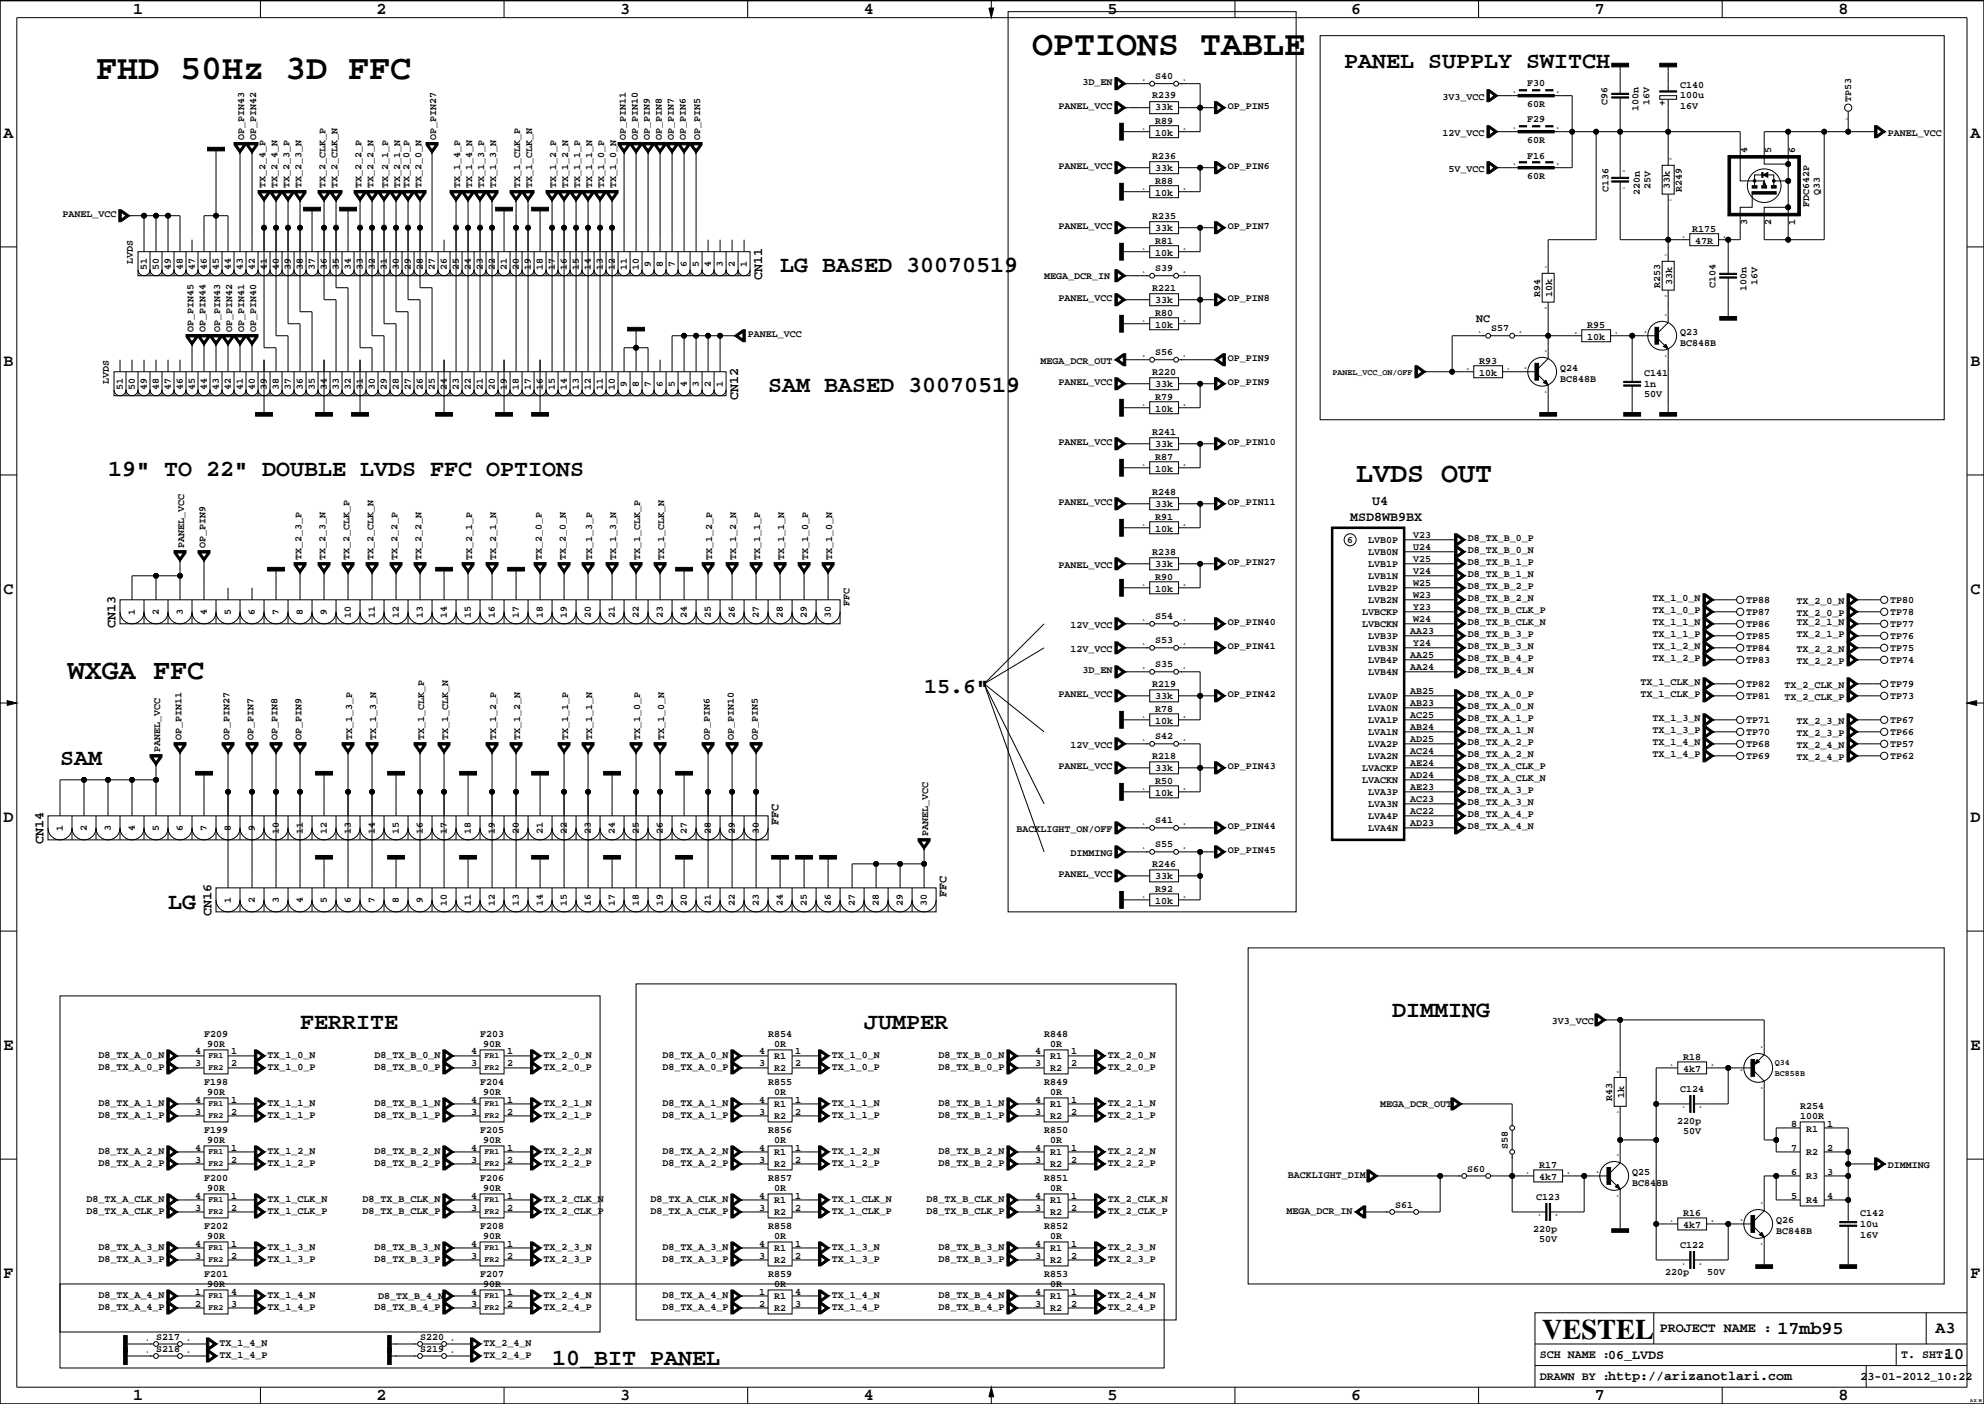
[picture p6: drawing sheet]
<svg xmlns="http://www.w3.org/2000/svg" width="420mm" height="297mm" viewBox="0 0 420 297" stroke-linecap="round" stroke-linejoin="round" font-family="sans-serif">
<defs><g id="words">
<g font-size="7.4">
<text x="218.4" y="11.6">OPTIONS TABLE</text>
<text x="20.3" y="16.7">FHD 50Hz 3D FFC</text>
</g>
<g font-size="6">
<text x="287" y="101.9">LVDS OUT</text>
<text x="14.4" y="143.7">WXGA FFC</text>
<text x="326.3" y="283.3">VESTEL</text>
</g>
<g font-size="4.9">
<text x="284.4" y="14.5">PANEL SUPPLY SWITCH</text>
<text x="165.1" y="57.6">LG BASED 30070519</text>
<text x="162.5" y="83">SAM BASED 30070519</text>
<text x="22.9" y="100.8">19&quot; TO 22&quot; DOUBLE LVDS FFC OPTIONS</text>
<text x="12.7" y="161.7">SAM</text>
<text x="35.6" y="192.2">LG</text>
<text x="294.6" y="215.1">DIMMING</text>
<text x="63.5" y="217.6">FERRITE</text>
<text x="182.8" y="217.6">JUMPER</text>
<text x="116.8" y="288.7">10_BIT PANEL</text>
</g>
<text font-size="4.6" x="195.5" y="146.6">15.6&quot;</text>
<text font-size="3.9" x="376.1" y="282.1">17mb95</text>
<g font-size="3.5">
<text x="28.1" y="2.9">1</text>
<text x="79.7" y="2.9">2</text>
<text x="131.2" y="2.9">3</text>
<text x="182.8" y="2.9">4</text>
<text x="234.3" y="2.9">5</text>
<text x="285.9" y="2.9">6</text>
<text x="337.4" y="2.9">7</text>
<text x="389" y="2.9">8</text>
<text x=".7" y="29.1">A</text>
<text x="416.9" y="29.1">A</text>
<text x=".7" y="77.4">B</text>
<text x="416.9" y="77.4">B</text>
<text x=".7" y="125.6">C</text>
<text x="416.9" y="125.6">C</text>
<text x=".7" y="173.9">D</text>
<text x="416.9" y="173.9">D</text>
<text x=".7" y="222.1">E</text>
<text x="416.9" y="222.1">E</text>
<text x=".7" y="270.4">F</text>
<text x="416.9" y="270.4">F</text>
<text x="409.5" y="282">A3</text>
<text x="411.4" y="287.6">10</text>
<text x="28.1" y="296.3">1</text>
<text x="79.7" y="296.3">2</text>
<text x="131.2" y="296.3">3</text>
<text x="182.8" y="296.3">4</text>
<text x="234.3" y="296.3">5</text>
<text x="285.9" y="296.3">6</text>
<text x="337.4" y="296.3">7</text>
<text x="389" y="296.3">8</text>
</g>
<g font-size="2.8">
<text x="161.3" y="59.2" transform="rotate(-90 161.3 59.2)">CN11</text>
<text x="156.2" y="84.6" transform="rotate(-90 156.2 84.6)">CN12</text>
<text x="290.3" y="106.9">U4</text>
<text x="285.7" y="110.2">MSD8WB9BX</text>
<text x="24.4" y="132.8" transform="rotate(-90 24.4 132.8)">CN13</text>
<text x="9.2" y="178.5" transform="rotate(-90 9.2 178.5)">CN14</text>
<text x="44.7" y="193.8" transform="rotate(-90 44.7 193.8)">CN16</text>
<text x="351.2" y="281.8">PROJECT NAME :</text>
<text x="340.3" y="287.4">06_LVDS</text>
<text x="340.3" y="292">http://arizanotlari.com</text>
</g>
<g font-size="2.5">
<text x="312.3" y="68.1">NC</text>
<text x="164.7" y="174.5" transform="rotate(-90 164.7 174.5)">FFC</text>
<text x="200.3" y="189.7" transform="rotate(-90 200.3 189.7)">FFC</text>
<text x="325.8" y="287.3">SCH NAME :</text>
<text x="402.2" y="287.3">T. SHT:</text>
<text x="325.8" y="291.9">DRAWN BY :</text>
<text x="393.7" y="291.9">23-01-2012_10:22</text>
</g>
<g font-size="2.1">
<text x="244.4" y="16.8">S40</text>
<text x="224" y="23.1">PANEL_VCC</text>
<text x="229.1" y="18">3D_EN</text>
<text x="243.8" y="20.8">R239</text>
<text x="244.4" y="23.4">33k</text>
<text x="259.8" y="23.1">OP_PIN5</text>
<text x="305.2" y="21.1">3V3_VCC</text>
<text x="323.1" y="22.6">60R</text>
<text x="323.1" y="18.3">F30</text>
<text x="340.1" y="22.1" transform="rotate(-90 340.1 22.1)">C96</text>
<text x="346.7" y="23.4" transform="rotate(-90 346.7 23.4)">100n</text>
<text x="349" y="22.1" transform="rotate(-90 349 22.1)">16V</text>
<text x="355.5" y="18.6">C140</text>
<text x="355.5" y="23.1">16V</text>
<text x="355.5" y="20.8">100u</text>
<text x="391.7" y="21.5" transform="rotate(-90 391.7 21.5)">TP53</text>
<text x="51.6" y="29.6" transform="rotate(-90 51.6 29.6)">OP_PIN43</text>
<text x="54.2" y="29.6" transform="rotate(-90 54.2 29.6)">OP_PIN42</text>
<text x="92.3" y="29.6" transform="rotate(-90 92.3 29.6)">OP_PIN27</text>
<text x="132.4" y="29.6" transform="rotate(-90 132.4 29.6)">OP_PIN11</text>
<text x="134.9" y="29.6" transform="rotate(-90 134.9 29.6)">OP_PIN10</text>
<text x="137.5" y="29.6" transform="rotate(-90 137.5 29.6)">OP_PIN9</text>
<text x="140" y="29.6" transform="rotate(-90 140 29.6)">OP_PIN8</text>
<text x="142.5" y="29.6" transform="rotate(-90 142.5 29.6)">OP_PIN7</text>
<text x="145.1" y="29.6" transform="rotate(-90 145.1 29.6)">OP_PIN6</text>
<text x="148.1" y="29.6" transform="rotate(-90 148.1 29.6)">OP_PIN5</text>
<text x="244.4" y="26.2">R89</text>
<text x="244.4" y="28.7">10k</text>
<text x="305.2" y="28.7">12V_VCC</text>
<text x="323.1" y="25.9">F29</text>
<text x="399.5" y="28.7">PANEL_VCC</text>
<text x="224" y="35.8">PANEL_VCC</text>
<text x="243.8" y="33.5">R236</text>
<text x="259.8" y="35.8">OP_PIN6</text>
<text x="323.1" y="33.5">F16</text>
<text x="323.1" y="30.2">60R</text>
<text x="369.7" y="32.3" transform="rotate(-90 369.7 32.3)">4</text>
<text x="374.8" y="32.3" transform="rotate(-90 374.8 32.3)">5</text>
<text x="379.8" y="32.3" transform="rotate(-90 379.8 32.3)">6</text>
<text x="56.2" y="39.8" transform="rotate(-90 56.2 39.8)">TX_2_4_P</text>
<text x="58.7" y="39.8" transform="rotate(-90 58.7 39.8)">TX_2_4_N</text>
<text x="61.3" y="39.8" transform="rotate(-90 61.3 39.8)">TX_2_3_P</text>
<text x="63.8" y="39.8" transform="rotate(-90 63.8 39.8)">TX_2_3_N</text>
<text x="68.9" y="39.8" transform="rotate(-90 68.9 39.8)">TX_2_CLK_P</text>
<text x="71.4" y="39.8" transform="rotate(-90 71.4 39.8)">TX_2_CLK_N</text>
<text x="76.5" y="39.8" transform="rotate(-90 76.5 39.8)">TX_2_2_P</text>
<text x="79.1" y="39.8" transform="rotate(-90 79.1 39.8)">TX_2_2_N</text>
<text x="82.1" y="39.8" transform="rotate(-90 82.1 39.8)">TX_2_1_P</text>
<text x="84.6" y="39.8" transform="rotate(-90 84.6 39.8)">TX_2_1_N</text>
<text x="86.7" y="39.8" transform="rotate(-90 86.7 39.8)">TX_2_0_P</text>
<text x="89.2" y="39.8" transform="rotate(-90 89.2 39.8)">TX_2_0_N</text>
<text x="97.3" y="39.8" transform="rotate(-90 97.3 39.8)">TX_1_4_P</text>
<text x="99.9" y="39.8" transform="rotate(-90 99.9 39.8)">TX_1_4_N</text>
<text x="102.4" y="39.8" transform="rotate(-90 102.4 39.8)">TX_1_3_P</text>
<text x="105" y="39.8" transform="rotate(-90 105 39.8)">TX_1_3_N</text>
<text x="110" y="39.8" transform="rotate(-90 110 39.8)">TX_1_CLK_P</text>
<text x="112.6" y="39.8" transform="rotate(-90 112.6 39.8)">TX_1_CLK_N</text>
<text x="117.7" y="39.8" transform="rotate(-90 117.7 39.8)">TX_1_2_P</text>
<text x="120.2" y="39.8" transform="rotate(-90 120.2 39.8)">TX_1_2_N</text>
<text x="122.7" y="39.8" transform="rotate(-90 122.7 39.8)">TX_1_1_P</text>
<text x="125.3" y="39.8" transform="rotate(-90 125.3 39.8)">TX_1_1_N</text>
<text x="127.8" y="39.8" transform="rotate(-90 127.8 39.8)">TX_1_0_P</text>
<text x="130.4" y="39.8" transform="rotate(-90 130.4 39.8)">TX_1_0_N</text>
<text x="244.4" y="41.4">10k</text>
<text x="244.4" y="38.9">R88</text>
<text x="244.4" y="36.1">33k</text>
<text x="306.5" y="36.3">5V_VCC</text>
<text x="323.1" y="37.9">60R</text>
<text x="340.4" y="40.6" transform="rotate(-90 340.4 40.6)">C136</text>
<text x="347" y="41.2" transform="rotate(-90 347 41.2)">220n</text>
<text x="349.3" y="39.9" transform="rotate(-90 349.3 39.9)">25V</text>
<text x="353.3" y="39.9" transform="rotate(-90 353.3 39.9)">33k</text>
<text x="355.9" y="40.6" transform="rotate(-90 355.9 40.6)">R249</text>
<text x="385.1" y="41.2" transform="rotate(-90 385.1 41.2)">Q33</text>
<text x="13.2" y="46">PANEL_VCC</text>
<text x="243.8" y="46.2">R235</text>
<text x="369.7" y="47.5" transform="rotate(-90 369.7 47.5)">3</text>
<text x="374.8" y="47.5" transform="rotate(-90 374.8 47.5)">2</text>
<text x="379.8" y="47.5" transform="rotate(-90 379.8 47.5)">1</text>
<text x="382.8" y="43.7" transform="rotate(-90 382.8 43.7)">FDC642P</text>
<text x="224" y="48.5">PANEL_VCC</text>
<text x="244.4" y="48.8">33k</text>
<text x="244.4" y="51.6">R81</text>
<text x="259.8" y="48.5">OP_PIN7</text>
<text x="358.1" y="49">R175</text>
<text x="358.7" y="51.6">47R</text>
<text x="28.1" y="55.8" transform="rotate(-90 28.1 55.8)">LVDS</text>
<text x="31.1" y="57.1" transform="rotate(-90 31.1 57.1)">51</text>
<text x="33.6" y="57.1" transform="rotate(-90 33.6 57.1)">50</text>
<text x="36.1" y="57.1" transform="rotate(-90 36.1 57.1)">49</text>
<text x="38.7" y="57.1" transform="rotate(-90 38.7 57.1)">48</text>
<text x="41.2" y="57.1" transform="rotate(-90 41.2 57.1)">47</text>
<text x="43.8" y="57.1" transform="rotate(-90 43.8 57.1)">46</text>
<text x="46.3" y="57.1" transform="rotate(-90 46.3 57.1)">45</text>
<text x="48.8" y="57.1" transform="rotate(-90 48.8 57.1)">44</text>
<text x="51.4" y="57.1" transform="rotate(-90 51.4 57.1)">43</text>
<text x="53.9" y="57.1" transform="rotate(-90 53.9 57.1)">42</text>
<text x="56.5" y="57.1" transform="rotate(-90 56.5 57.1)">41</text>
<text x="59" y="57.1" transform="rotate(-90 59 57.1)">40</text>
<text x="61.5" y="57.1" transform="rotate(-90 61.5 57.1)">39</text>
<text x="64.1" y="57.1" transform="rotate(-90 64.1 57.1)">38</text>
<text x="66.6" y="57.1" transform="rotate(-90 66.6 57.1)">37</text>
<text x="69.2" y="57.1" transform="rotate(-90 69.2 57.1)">36</text>
<text x="71.7" y="57.1" transform="rotate(-90 71.7 57.1)">35</text>
<text x="74.2" y="57.1" transform="rotate(-90 74.2 57.1)">34</text>
<text x="76.8" y="57.1" transform="rotate(-90 76.8 57.1)">33</text>
<text x="79.3" y="57.1" transform="rotate(-90 79.3 57.1)">32</text>
<text x="81.9" y="57.1" transform="rotate(-90 81.9 57.1)">31</text>
<text x="84.4" y="57.1" transform="rotate(-90 84.4 57.1)">30</text>
<text x="86.9" y="57.1" transform="rotate(-90 86.9 57.1)">29</text>
<text x="89.5" y="57.1" transform="rotate(-90 89.5 57.1)">28</text>
<text x="92" y="57.1" transform="rotate(-90 92 57.1)">27</text>
<text x="94.6" y="57.1" transform="rotate(-90 94.6 57.1)">26</text>
<text x="97.1" y="57.1" transform="rotate(-90 97.1 57.1)">25</text>
<text x="99.6" y="57.1" transform="rotate(-90 99.6 57.1)">24</text>
<text x="102.2" y="57.1" transform="rotate(-90 102.2 57.1)">23</text>
<text x="104.7" y="57.1" transform="rotate(-90 104.7 57.1)">22</text>
<text x="107.3" y="57.1" transform="rotate(-90 107.3 57.1)">21</text>
<text x="109.8" y="57.1" transform="rotate(-90 109.8 57.1)">20</text>
<text x="112.3" y="57.1" transform="rotate(-90 112.3 57.1)">19</text>
<text x="114.9" y="57.1" transform="rotate(-90 114.9 57.1)">18</text>
<text x="117.4" y="57.1" transform="rotate(-90 117.4 57.1)">17</text>
<text x="119.9" y="57.1" transform="rotate(-90 119.9 57.1)">16</text>
<text x="122.5" y="57.1" transform="rotate(-90 122.5 57.1)">15</text>
<text x="125" y="57.1" transform="rotate(-90 125 57.1)">14</text>
<text x="127.6" y="57.1" transform="rotate(-90 127.6 57.1)">13</text>
<text x="130.1" y="57.1" transform="rotate(-90 130.1 57.1)">12</text>
<text x="132.6" y="57.1" transform="rotate(-90 132.6 57.1)">11</text>
<text x="135.2" y="57.1" transform="rotate(-90 135.2 57.1)">10</text>
<text x="137.7" y="56.4" transform="rotate(-90 137.7 56.4)">9</text>
<text x="140.3" y="56.4" transform="rotate(-90 140.3 56.4)">8</text>
<text x="142.8" y="56.4" transform="rotate(-90 142.8 56.4)">7</text>
<text x="145.3" y="56.4" transform="rotate(-90 145.3 56.4)">6</text>
<text x="147.9" y="56.4" transform="rotate(-90 147.9 56.4)">5</text>
<text x="150.4" y="56.4" transform="rotate(-90 150.4 56.4)">4</text>
<text x="153" y="56.4" transform="rotate(-90 153 56.4)">3</text>
<text x="155.5" y="56.4" transform="rotate(-90 155.5 56.4)">2</text>
<text x="158" y="56.4" transform="rotate(-90 158 56.4)">1</text>
<text x="220.9" y="58.9">MEGA_DCR_IN</text>
<text x="244.4" y="57.4">S39</text>
<text x="244.4" y="54.1">10k</text>
<text x="224" y="63.8">PANEL_VCC</text>
<text x="243.8" y="61.5">R221</text>
<text x="244.4" y="64">33k</text>
<text x="259.8" y="63.8">OP_PIN8</text>
<text x="325.9" y="62.8" transform="rotate(-90 325.9 62.8)">R94</text>
<text x="328.4" y="62.8" transform="rotate(-90 328.4 62.8)">10k</text>
<text x="351.3" y="60.9" transform="rotate(-90 351.3 60.9)">R253</text>
<text x="353.8" y="60.2" transform="rotate(-90 353.8 60.2)">33k</text>
<text x="363" y="60.9" transform="rotate(-90 363 60.9)">C104</text>
<text x="369.6" y="61.5" transform="rotate(-90 369.6 61.5)">100n</text>
<text x="371.9" y="60.2" transform="rotate(-90 371.9 60.2)">16V</text>
<text x="41" y="70.3" transform="rotate(-90 41 70.3)">OP_PIN45</text>
<text x="43.5" y="70.3" transform="rotate(-90 43.5 70.3)">OP_PIN44</text>
<text x="46.6" y="70.3" transform="rotate(-90 46.6 70.3)">OP_PIN43</text>
<text x="49.1" y="70.3" transform="rotate(-90 49.1 70.3)">OP_PIN42</text>
<text x="51.6" y="70.3" transform="rotate(-90 51.6 70.3)">OP_PIN41</text>
<text x="54.2" y="70.3" transform="rotate(-90 54.2 70.3)">OP_PIN40</text>
<text x="158.2" y="71.4">PANEL_VCC</text>
<text x="244.4" y="69.3">10k</text>
<text x="244.4" y="66.8">R80</text>
<text x="315.5" y="70.1">S57</text>
<text x="335.8" y="69.3">R95</text>
<text x="335.8" y="71.9">10k</text>
<text x="355.5" y="70.9">Q23</text>
<text x="220.2" y="77">MEGA_DCR_OUT</text>
<text x="244.4" y="75.2">S56</text>
<text x="259.8" y="76.5">OP_PIN9</text>
<text x="313" y="77">R93</text>
<text x="355.5" y="73.1">BC848B</text>
<text x="23" y="81.2" transform="rotate(-90 23 81.2)">LVDS</text>
<text x="26" y="82.5" transform="rotate(-90 26 82.5)">51</text>
<text x="28.5" y="82.5" transform="rotate(-90 28.5 82.5)">50</text>
<text x="31.1" y="82.5" transform="rotate(-90 31.1 82.5)">49</text>
<text x="33.6" y="82.5" transform="rotate(-90 33.6 82.5)">48</text>
<text x="36.1" y="82.5" transform="rotate(-90 36.1 82.5)">47</text>
<text x="38.7" y="82.5" transform="rotate(-90 38.7 82.5)">46</text>
<text x="41.2" y="82.5" transform="rotate(-90 41.2 82.5)">45</text>
<text x="43.8" y="82.5" transform="rotate(-90 43.8 82.5)">44</text>
<text x="46.3" y="82.5" transform="rotate(-90 46.3 82.5)">43</text>
<text x="48.8" y="82.5" transform="rotate(-90 48.8 82.5)">42</text>
<text x="51.4" y="82.5" transform="rotate(-90 51.4 82.5)">41</text>
<text x="53.9" y="82.5" transform="rotate(-90 53.9 82.5)">40</text>
<text x="56.5" y="82.5" transform="rotate(-90 56.5 82.5)">39</text>
<text x="59" y="82.5" transform="rotate(-90 59 82.5)">38</text>
<text x="61.5" y="82.5" transform="rotate(-90 61.5 82.5)">37</text>
<text x="64.1" y="82.5" transform="rotate(-90 64.1 82.5)">36</text>
<text x="66.6" y="82.5" transform="rotate(-90 66.6 82.5)">35</text>
<text x="69.2" y="82.5" transform="rotate(-90 69.2 82.5)">34</text>
<text x="71.7" y="82.5" transform="rotate(-90 71.7 82.5)">33</text>
<text x="74.2" y="82.5" transform="rotate(-90 74.2 82.5)">32</text>
<text x="76.8" y="82.5" transform="rotate(-90 76.8 82.5)">31</text>
<text x="79.3" y="82.5" transform="rotate(-90 79.3 82.5)">30</text>
<text x="81.9" y="82.5" transform="rotate(-90 81.9 82.5)">29</text>
<text x="84.4" y="82.5" transform="rotate(-90 84.4 82.5)">28</text>
<text x="86.9" y="82.5" transform="rotate(-90 86.9 82.5)">27</text>
<text x="89.5" y="82.5" transform="rotate(-90 89.5 82.5)">26</text>
<text x="92" y="82.5" transform="rotate(-90 92 82.5)">25</text>
<text x="94.6" y="82.5" transform="rotate(-90 94.6 82.5)">24</text>
<text x="97.1" y="82.5" transform="rotate(-90 97.1 82.5)">23</text>
<text x="99.6" y="82.5" transform="rotate(-90 99.6 82.5)">22</text>
<text x="102.2" y="82.5" transform="rotate(-90 102.2 82.5)">21</text>
<text x="104.7" y="82.5" transform="rotate(-90 104.7 82.5)">20</text>
<text x="107.3" y="82.5" transform="rotate(-90 107.3 82.5)">19</text>
<text x="109.8" y="82.5" transform="rotate(-90 109.8 82.5)">18</text>
<text x="112.3" y="82.5" transform="rotate(-90 112.3 82.5)">17</text>
<text x="114.9" y="82.5" transform="rotate(-90 114.9 82.5)">16</text>
<text x="117.4" y="82.5" transform="rotate(-90 117.4 82.5)">15</text>
<text x="119.9" y="82.5" transform="rotate(-90 119.9 82.5)">14</text>
<text x="122.5" y="82.5" transform="rotate(-90 122.5 82.5)">13</text>
<text x="125" y="82.5" transform="rotate(-90 125 82.5)">12</text>
<text x="127.6" y="82.5" transform="rotate(-90 127.6 82.5)">11</text>
<text x="130.1" y="82.5" transform="rotate(-90 130.1 82.5)">10</text>
<text x="132.6" y="81.8" transform="rotate(-90 132.6 81.8)">9</text>
<text x="135.2" y="81.8" transform="rotate(-90 135.2 81.8)">8</text>
<text x="137.7" y="81.8" transform="rotate(-90 137.7 81.8)">7</text>
<text x="140.3" y="81.8" transform="rotate(-90 140.3 81.8)">6</text>
<text x="142.8" y="81.8" transform="rotate(-90 142.8 81.8)">5</text>
<text x="145.3" y="81.8" transform="rotate(-90 145.3 81.8)">4</text>
<text x="147.9" y="81.8" transform="rotate(-90 147.9 81.8)">3</text>
<text x="150.4" y="81.8" transform="rotate(-90 150.4 81.8)">2</text>
<text x="153" y="81.8" transform="rotate(-90 153 81.8)">1</text>
<text x="224" y="81.5">PANEL_VCC</text>
<text x="243.8" y="79.2">R220</text>
<text x="244.4" y="81.8">33k</text>
<text x="259.8" y="81.5">OP_PIN9</text>
<text x="313" y="79.5">10k</text>
<text x="330.1" y="78.5">Q24</text>
<text x="330.1" y="80.8">BC848B</text>
<text x="347.9" y="81.8">1n</text>
<text x="347.9" y="79.5">C141</text>
<text x="244.4" y="87.1">10k</text>
<text x="244.4" y="84.6">R79</text>
<text x="347.9" y="84.1">50V</text>
<text x="224" y="94.2">PANEL_VCC</text>
<text x="243.8" y="91.9">R241</text>
<text x="244.4" y="94.5">33k</text>
<text x="259.8" y="94.2">OP_PIN10</text>
<text x="244.4" y="99.8">10k</text>
<text x="244.4" y="97.3">R87</text>
<text x="224" y="106.9">PANEL_VCC</text>
<text x="243.8" y="104.6">R248</text>
<text x="244.4" y="107.2">33k</text>
<text x="259.8" y="106.9">OP_PIN11</text>
<text x="244.4" y="110">R91</text>
<text x="244.4" y="112.5">10k</text>
<text x="299" y="113.9">V23</text>
<text x="38.9" y="116" transform="rotate(-90 38.9 116)">PANEL_VCC</text>
<text x="43.5" y="116" transform="rotate(-90 43.5 116)">OP_PIN9</text>
<text x="63.8" y="118.5" transform="rotate(-90 63.8 118.5)">TX_2_3_P</text>
<text x="68.9" y="118.5" transform="rotate(-90 68.9 118.5)">TX_2_3_N</text>
<text x="74" y="118.5" transform="rotate(-90 74 118.5)">TX_2_CLK_P</text>
<text x="79.1" y="118.5" transform="rotate(-90 79.1 118.5)">TX_2_CLK_N</text>
<text x="84.1" y="118.5" transform="rotate(-90 84.1 118.5)">TX_2_2_P</text>
<text x="89.2" y="118.5" transform="rotate(-90 89.2 118.5)">TX_2_2_N</text>
<text x="99.9" y="118.5" transform="rotate(-90 99.9 118.5)">TX_2_1_P</text>
<text x="105" y="118.5" transform="rotate(-90 105 118.5)">TX_2_1_N</text>
<text x="114.6" y="118.5" transform="rotate(-90 114.6 118.5)">TX_2_0_P</text>
<text x="119.7" y="118.5" transform="rotate(-90 119.7 118.5)">TX_2_0_N</text>
<text x="125.3" y="118.5" transform="rotate(-90 125.3 118.5)">TX_1_3_P</text>
<text x="130.4" y="118.5" transform="rotate(-90 130.4 118.5)">TX_1_3_N</text>
<text x="135.4" y="118.5" transform="rotate(-90 135.4 118.5)">TX_1_CLK_P</text>
<text x="140.5" y="118.5" transform="rotate(-90 140.5 118.5)">TX_1_CLK_N</text>
<text x="150.7" y="118.5" transform="rotate(-90 150.7 118.5)">TX_1_2_P</text>
<text x="155.8" y="118.5" transform="rotate(-90 155.8 118.5)">TX_1_2_N</text>
<text x="160.8" y="118.5" transform="rotate(-90 160.8 118.5)">TX_1_1_P</text>
<text x="165.9" y="118.5" transform="rotate(-90 165.9 118.5)">TX_1_1_N</text>
<text x="171" y="118.5" transform="rotate(-90 171 118.5)">TX_1_0_P</text>
<text x="176.1" y="118.5" transform="rotate(-90 176.1 118.5)">TX_1_0_N</text>
<text x="243.8" y="117.3">R238</text>
<text x="244.4" y="119.9">33k</text>
<text x="259.8" y="119.6">OP_PIN27</text>
<text x="285" y="114.8">6</text>
<text x="289.5" y="114.8">LVB0P</text>
<text x="289.5" y="117.3">LVB0N</text>
<text x="289.5" y="119.9">LVB1P</text>
<text x="299" y="119">V25</text>
<text x="299" y="116.4">U24</text>
<text x="310.6" y="119.6">D8_TX_B_1_P</text>
<text x="310.6" y="114.5">D8_TX_B_0_P</text>
<text x="310.6" y="117.1">D8_TX_B_0_N</text>
<text x="224" y="120.1">PANEL_VCC</text>
<text x="244.4" y="125.2">10k</text>
<text x="244.4" y="122.7">R90</text>
<text x="289.5" y="122.4">LVB1N</text>
<text x="289.5" y="125">LVB2P</text>
<text x="299" y="124.1">W25</text>
<text x="299" y="121.5">V24</text>
<text x="310.6" y="124.7">D8_TX_B_2_P</text>
<text x="310.6" y="122.2">D8_TX_B_1_N</text>
<text x="28.5" y="130.1" transform="rotate(-90 28.5 130.1)">1</text>
<text x="33.6" y="130.1" transform="rotate(-90 33.6 130.1)">2</text>
<text x="38.7" y="130.1" transform="rotate(-90 38.7 130.1)">3</text>
<text x="43.8" y="130.1" transform="rotate(-90 43.8 130.1)">4</text>
<text x="48.8" y="130.1" transform="rotate(-90 48.8 130.1)">5</text>
<text x="53.9" y="130.1" transform="rotate(-90 53.9 130.1)">6</text>
<text x="59" y="130.1" transform="rotate(-90 59 130.1)">7</text>
<text x="64.1" y="130.1" transform="rotate(-90 64.1 130.1)">8</text>
<text x="69.2" y="130.1" transform="rotate(-90 69.2 130.1)">9</text>
<text x="74.2" y="130.7" transform="rotate(-90 74.2 130.7)">10</text>
<text x="79.3" y="130.7" transform="rotate(-90 79.3 130.7)">11</text>
<text x="84.4" y="130.7" transform="rotate(-90 84.4 130.7)">12</text>
<text x="89.5" y="130.7" transform="rotate(-90 89.5 130.7)">13</text>
<text x="94.6" y="130.7" transform="rotate(-90 94.6 130.7)">14</text>
<text x="99.6" y="130.7" transform="rotate(-90 99.6 130.7)">15</text>
<text x="104.7" y="130.7" transform="rotate(-90 104.7 130.7)">16</text>
<text x="109.8" y="130.7" transform="rotate(-90 109.8 130.7)">17</text>
<text x="114.9" y="130.7" transform="rotate(-90 114.9 130.7)">18</text>
<text x="119.9" y="130.7" transform="rotate(-90 119.9 130.7)">19</text>
<text x="125" y="130.7" transform="rotate(-90 125 130.7)">20</text>
<text x="130.1" y="130.7" transform="rotate(-90 130.1 130.7)">21</text>
<text x="135.2" y="130.7" transform="rotate(-90 135.2 130.7)">22</text>
<text x="140.3" y="130.7" transform="rotate(-90 140.3 130.7)">23</text>
<text x="145.3" y="130.7" transform="rotate(-90 145.3 130.7)">24</text>
<text x="150.4" y="130.7" transform="rotate(-90 150.4 130.7)">25</text>
<text x="155.5" y="130.7" transform="rotate(-90 155.5 130.7)">26</text>
<text x="160.6" y="130.7" transform="rotate(-90 160.6 130.7)">27</text>
<text x="165.7" y="130.7" transform="rotate(-90 165.7 130.7)">28</text>
<text x="170.7" y="130.7" transform="rotate(-90 170.7 130.7)">29</text>
<text x="175.8" y="130.7" transform="rotate(-90 175.8 130.7)">30</text>
<text x="179.7" y="128.2" transform="rotate(-90 179.7 128.2)">FFC</text>
<text x="244.4" y="131">S54</text>
<text x="288.2" y="130">LVBCKP</text>
<text x="289.5" y="127.5">LVB2N</text>
<text x="299" y="131.7">W24</text>
<text x="299" y="129.1">Y23</text>
<text x="299" y="126.6">W23</text>
<text x="310.6" y="129.8">D8_TX_B_CLK_P</text>
<text x="310.6" y="127.2">D8_TX_B_2_N</text>
<text x="349.7" y="129.8">TX_1_0_P</text>
<text x="349.7" y="127.2">TX_1_0_N</text>
<text x="369.5" y="130">TP87</text>
<text x="369.5" y="127.5">TP88</text>
<text x="380.1" y="127.7">TX_2_0_N</text>
<text x="380.1" y="130.3">TX_2_0_P</text>
<text x="400" y="130">TP78</text>
<text x="400" y="127.5">TP80</text>
<text x="226.5" y="137.9">12V_VCC</text>
<text x="226.5" y="132.8">12V_VCC</text>
<text x="244.4" y="136.1">S53</text>
<text x="259.8" y="137.4">OP_PIN41</text>
<text x="259.8" y="132.3">OP_PIN40</text>
<text x="288.2" y="132.6">LVBCKN</text>
<text x="289.5" y="135.1">LVB3P</text>
<text x="289.5" y="137.7">LVB3N</text>
<text x="298.4" y="134.2">AA23</text>
<text x="299" y="136.8">Y24</text>
<text x="310.6" y="134.9">D8_TX_B_3_P</text>
<text x="310.6" y="137.4">D8_TX_B_3_N</text>
<text x="310.6" y="132.3">D8_TX_B_CLK_N</text>
<text x="349.7" y="137.4">TX_1_2_N</text>
<text x="349.7" y="134.9">TX_1_1_P</text>
<text x="349.7" y="132.3">TX_1_1_N</text>
<text x="369.5" y="137.7">TP84</text>
<text x="369.5" y="135.1">TP85</text>
<text x="369.5" y="132.6">TP86</text>
<text x="380.1" y="132.3">TX_2_1_N</text>
<text x="380.1" y="134.9">TX_2_1_P</text>
<text x="380.1" y="137.9">TX_2_2_N</text>
<text x="400" y="137.7">TP75</text>
<text x="400" y="135.1">TP76</text>
<text x="400" y="132.6">TP77</text>
<text x="229.1" y="142.5">3D_EN</text>
<text x="244.4" y="141.2">S35</text>
<text x="289.5" y="140.2">LVB4P</text>
<text x="289.5" y="142.7">LVB4N</text>
<text x="298.4" y="141.8">AA24</text>
<text x="298.4" y="139.3">AA25</text>
<text x="310.6" y="139.9">D8_TX_B_4_P</text>
<text x="310.6" y="142.5">D8_TX_B_4_N</text>
<text x="349.7" y="139.9">TX_1_2_P</text>
<text x="369.5" y="140.2">TP83</text>
<text x="380.1" y="140.4">TX_2_2_P</text>
<text x="400" y="140.2">TP74</text>
<text x="224" y="147.6">PANEL_VCC</text>
<text x="243.8" y="145.3">R219</text>
<text x="244.4" y="147.8">33k</text>
<text x="259.8" y="147.6">OP_PIN42</text>
<text x="289.5" y="147.8">LVA0P</text>
<text x="298.4" y="149.5">AB23</text>
<text x="298.4" y="146.9">AB25</text>
<text x="310.6" y="147.6">D8_TX_A_0_P</text>
<text x="347.1" y="147.6">TX_1_CLK_P</text>
<text x="347.1" y="145">TX_1_CLK_N</text>
<text x="369.5" y="147.8">TP81</text>
<text x="369.5" y="145.3">TP82</text>
<text x="377.6" y="145.5">TX_2_CLK_N</text>
<text x="377.6" y="148.1">TX_2_CLK_P</text>
<text x="400" y="147.8">TP73</text>
<text x="400" y="145.3">TP79</text>
<text x="244.4" y="153.1">10k</text>
<text x="244.4" y="150.6">R78</text>
<text x="289.5" y="150.3">LVA0N</text>
<text x="289.5" y="152.9">LVA1P</text>
<text x="289.5" y="155.4">LVA1N</text>
<text x="298.4" y="154.5">AB24</text>
<text x="298.4" y="152">AC25</text>
<text x="310.6" y="152.6">D8_TX_A_1_P</text>
<text x="310.6" y="155.2">D8_TX_A_1_N</text>
<text x="310.6" y="150.1">D8_TX_A_0_N</text>
<text x="349.7" y="155.2">TX_1_3_P</text>
<text x="349.7" y="152.6">TX_1_3_N</text>
<text x="369.5" y="155.4">TP70</text>
<text x="369.5" y="152.9">TP71</text>
<text x="380.1" y="153.1">TX_2_3_N</text>
<text x="380.1" y="155.7">TX_2_3_P</text>
<text x="400" y="155.4">TP66</text>
<text x="400" y="152.9">TP67</text>
<text x="33.9" y="159.1" transform="rotate(-90 33.9 159.1)">PANEL_VCC</text>
<text x="38.4" y="156.6" transform="rotate(-90 38.4 156.6)">OP_PIN11</text>
<text x="48.6" y="156.6" transform="rotate(-90 48.6 156.6)">OP_PIN27</text>
<text x="53.7" y="156.6" transform="rotate(-90 53.7 156.6)">OP_PIN7</text>
<text x="58.7" y="156.6" transform="rotate(-90 58.7 156.6)">OP_PIN8</text>
<text x="63.8" y="156.6" transform="rotate(-90 63.8 156.6)">OP_PIN9</text>
<text x="74.5" y="156.6" transform="rotate(-90 74.5 156.6)">TX_1_3_P</text>
<text x="79.6" y="156.6" transform="rotate(-90 79.6 156.6)">TX_1_3_N</text>
<text x="89.7" y="156.6" transform="rotate(-90 89.7 156.6)">TX_1_CLK_P</text>
<text x="94.8" y="156.6" transform="rotate(-90 94.8 156.6)">TX_1_CLK_N</text>
<text x="105" y="156.6" transform="rotate(-90 105 156.6)">TX_1_2_P</text>
<text x="110" y="156.6" transform="rotate(-90 110 156.6)">TX_1_2_N</text>
<text x="120.2" y="156.6" transform="rotate(-90 120.2 156.6)">TX_1_1_P</text>
<text x="125.3" y="156.6" transform="rotate(-90 125.3 156.6)">TX_1_1_N</text>
<text x="135.4" y="156.6" transform="rotate(-90 135.4 156.6)">TX_1_0_P</text>
<text x="140.5" y="156.6" transform="rotate(-90 140.5 156.6)">TX_1_0_N</text>
<text x="150.2" y="156.6" transform="rotate(-90 150.2 156.6)">OP_PIN6</text>
<text x="155.2" y="156.6" transform="rotate(-90 155.2 156.6)">OP_PIN10</text>
<text x="160.3" y="156.6" transform="rotate(-90 160.3 156.6)">OP_PIN5</text>
<text x="226.5" y="158.2">12V_VCC</text>
<text x="243.8" y="160.5">R218</text>
<text x="244.4" y="156.4">S42</text>
<text x="289.5" y="158">LVA2P</text>
<text x="289.5" y="160.5">LVA2N</text>
<text x="298.4" y="159.6">AC24</text>
<text x="298.4" y="157.1">AD25</text>
<text x="310.6" y="157.7">D8_TX_A_2_P</text>
<text x="310.6" y="160.3">D8_TX_A_2_N</text>
<text x="349.7" y="160.3">TX_1_4_P</text>
<text x="349.7" y="157.7">TX_1_4_N</text>
<text x="369.5" y="158">TP68</text>
<text x="369.5" y="160.5">TP69</text>
<text x="380.1" y="160.8">TX_2_4_P</text>
<text x="380.1" y="158.2">TX_2_4_N</text>
<text x="400" y="158">TP57</text>
<text x="400" y="160.5">TP62</text>
<text x="224" y="162.8">PANEL_VCC</text>
<text x="244.4" y="163">33k</text>
<text x="244.4" y="165.8">R50</text>
<text x="259.8" y="162.8">OP_PIN43</text>
<text x="288.2" y="163">LVACKP</text>
<text x="288.2" y="165.6">LVACKN</text>
<text x="298.4" y="167.2">AE23</text>
<text x="298.4" y="164.7">AD24</text>
<text x="298.4" y="162.1">AE24</text>
<text x="310.6" y="167.9">D8_TX_A_3_P</text>
<text x="310.6" y="162.8">D8_TX_A_CLK_P</text>
<text x="310.6" y="165.3">D8_TX_A_CLK_N</text>
<text x="244.4" y="168.4">10k</text>
<text x="289.5" y="168.1">LVA3P</text>
<text x="289.5" y="170.7">LVA3N</text>
<text x="289.5" y="173.2">LVA4P</text>
<text x="298.4" y="172.3">AC22</text>
<text x="298.4" y="169.8">AC23</text>
<text x="310.6" y="172.9">D8_TX_A_4_P</text>
<text x="310.6" y="170.4">D8_TX_A_3_N</text>
<text x="13.3" y="175.8" transform="rotate(-90 13.3 175.8)">1</text>
<text x="18.4" y="175.8" transform="rotate(-90 18.4 175.8)">2</text>
<text x="23.4" y="175.8" transform="rotate(-90 23.4 175.8)">3</text>
<text x="28.5" y="175.8" transform="rotate(-90 28.5 175.8)">4</text>
<text x="33.6" y="175.8" transform="rotate(-90 33.6 175.8)">5</text>
<text x="38.7" y="175.8" transform="rotate(-90 38.7 175.8)">6</text>
<text x="43.8" y="175.8" transform="rotate(-90 43.8 175.8)">7</text>
<text x="48.8" y="175.8" transform="rotate(-90 48.8 175.8)">8</text>
<text x="53.9" y="175.8" transform="rotate(-90 53.9 175.8)">9</text>
<text x="59" y="176.4" transform="rotate(-90 59 176.4)">10</text>
<text x="64.1" y="176.4" transform="rotate(-90 64.1 176.4)">11</text>
<text x="69.2" y="176.4" transform="rotate(-90 69.2 176.4)">12</text>
<text x="74.2" y="176.4" transform="rotate(-90 74.2 176.4)">13</text>
<text x="79.3" y="176.4" transform="rotate(-90 79.3 176.4)">14</text>
<text x="84.4" y="176.4" transform="rotate(-90 84.4 176.4)">15</text>
<text x="89.5" y="176.4" transform="rotate(-90 89.5 176.4)">16</text>
<text x="94.6" y="176.4" transform="rotate(-90 94.6 176.4)">17</text>
<text x="99.6" y="176.4" transform="rotate(-90 99.6 176.4)">18</text>
<text x="104.7" y="176.4" transform="rotate(-90 104.7 176.4)">19</text>
<text x="109.8" y="176.4" transform="rotate(-90 109.8 176.4)">20</text>
<text x="114.9" y="176.4" transform="rotate(-90 114.9 176.4)">21</text>
<text x="119.9" y="176.4" transform="rotate(-90 119.9 176.4)">22</text>
<text x="125" y="176.4" transform="rotate(-90 125 176.4)">23</text>
<text x="130.1" y="176.4" transform="rotate(-90 130.1 176.4)">24</text>
<text x="135.2" y="176.4" transform="rotate(-90 135.2 176.4)">25</text>
<text x="140.3" y="176.4" transform="rotate(-90 140.3 176.4)">26</text>
<text x="145.3" y="176.4" transform="rotate(-90 145.3 176.4)">27</text>
<text x="150.4" y="176.4" transform="rotate(-90 150.4 176.4)">28</text>
<text x="155.5" y="176.4" transform="rotate(-90 155.5 176.4)">29</text>
<text x="160.6" y="176.4" transform="rotate(-90 160.6 176.4)">30</text>
<text x="196.4" y="176.9" transform="rotate(-90 196.4 176.9)">PANEL_VCC</text>
<text x="215.1" y="176">BACKLIGHT_ON/OFF</text>
<text x="244.4" y="174.2">S41</text>
<text x="244.4" y="179.3">S55</text>
<text x="259.8" y="175.5">OP_PIN44</text>
<text x="289.5" y="175.7">LVA4N</text>
<text x="298.4" y="174.8">AD23</text>
<text x="310.6" y="175.5">D8_TX_A_4_N</text>
<text x="224" y="185.6">PANEL_VCC</text>
<text x="226.5" y="181.1">DIMMING</text>
<text x="243.8" y="183.4">R246</text>
<text x="244.4" y="185.9">33k</text>
<text x="259.8" y="180.6">OP_PIN45</text>
<text x="48.8" y="191" transform="rotate(-90 48.8 191)">1</text>
<text x="53.9" y="191" transform="rotate(-90 53.9 191)">2</text>
<text x="59" y="191" transform="rotate(-90 59 191)">3</text>
<text x="64.1" y="191" transform="rotate(-90 64.1 191)">4</text>
<text x="69.2" y="191" transform="rotate(-90 69.2 191)">5</text>
<text x="74.2" y="191" transform="rotate(-90 74.2 191)">6</text>
<text x="79.3" y="191" transform="rotate(-90 79.3 191)">7</text>
<text x="84.4" y="191" transform="rotate(-90 84.4 191)">8</text>
<text x="89.5" y="191" transform="rotate(-90 89.5 191)">9</text>
<text x="94.6" y="191.7" transform="rotate(-90 94.6 191.7)">10</text>
<text x="99.6" y="191.7" transform="rotate(-90 99.6 191.7)">11</text>
<text x="104.7" y="191.7" transform="rotate(-90 104.7 191.7)">12</text>
<text x="109.8" y="191.7" transform="rotate(-90 109.8 191.7)">13</text>
<text x="114.9" y="191.7" transform="rotate(-90 114.9 191.7)">14</text>
<text x="119.9" y="191.7" transform="rotate(-90 119.9 191.7)">15</text>
<text x="125" y="191.7" transform="rotate(-90 125 191.7)">16</text>
<text x="130.1" y="191.7" transform="rotate(-90 130.1 191.7)">17</text>
<text x="135.2" y="191.7" transform="rotate(-90 135.2 191.7)">18</text>
<text x="140.3" y="191.7" transform="rotate(-90 140.3 191.7)">19</text>
<text x="145.3" y="191.7" transform="rotate(-90 145.3 191.7)">20</text>
<text x="150.4" y="191.7" transform="rotate(-90 150.4 191.7)">21</text>
<text x="155.5" y="191.7" transform="rotate(-90 155.5 191.7)">22</text>
<text x="160.6" y="191.7" transform="rotate(-90 160.6 191.7)">23</text>
<text x="165.7" y="191.7" transform="rotate(-90 165.7 191.7)">24</text>
<text x="170.7" y="191.7" transform="rotate(-90 170.7 191.7)">25</text>
<text x="175.8" y="191.7" transform="rotate(-90 175.8 191.7)">26</text>
<text x="180.9" y="191.7" transform="rotate(-90 180.9 191.7)">27</text>
<text x="186" y="191.7" transform="rotate(-90 186 191.7)">28</text>
<text x="191.1" y="191.7" transform="rotate(-90 191.1 191.7)">29</text>
<text x="196.1" y="191.7" transform="rotate(-90 196.1 191.7)">30</text>
<text x="244.4" y="188.7">R92</text>
<text x="244.4" y="191.2">10k</text>
<text x="43.2" y="219.4">F209</text>
<text x="43.8" y="221.5">90R</text>
<text x="101.6" y="219.4">F203</text>
<text x="102.2" y="221.5">90R</text>
<text x="162.5" y="219.4">R854</text>
<text x="163.8" y="221.5">0R</text>
<text x="220.9" y="219.4">R848</text>
<text x="222.2" y="221.5">0R</text>
<text x="328.3" y="216.6">3V3_VCC</text>
<text x="20.8" y="223.7">D8_TX_A_0_N</text>
<text x="20.8" y="226.3">D8_TX_A_0_P</text>
<text x="41.3" y="225.6">3</text>
<text x="41.3" y="223.1">4</text>
<text x="48.9" y="223.1">1</text>
<text x="48.9" y="225.6">2</text>
<text x="56.6" y="223.7">TX_1_0_N</text>
<text x="56.6" y="226.3">TX_1_0_P</text>
<text x="79.2" y="223.7">D8_TX_B_0_N</text>
<text x="79.2" y="226.3">D8_TX_B_0_P</text>
<text x="99.7" y="225.6">3</text>
<text x="99.7" y="223.1">4</text>
<text x="107.3" y="223.1">1</text>
<text x="107.3" y="225.6">2</text>
<text x="115" y="223.7">TX_2_0_N</text>
<text x="115" y="226.3">TX_2_0_P</text>
<text x="140.2" y="226.3">D8_TX_A_0_P</text>
<text x="140.2" y="223.7">D8_TX_A_0_N</text>
<text x="160.6" y="223.1">4</text>
<text x="160.6" y="225.6">3</text>
<text x="163.8" y="226.5">R2</text>
<text x="163.8" y="224">R1</text>
<text x="168.2" y="225.6">2</text>
<text x="168.2" y="223.1">1</text>
<text x="176" y="226.3">TX_1_0_P</text>
<text x="176" y="223.7">TX_1_0_N</text>
<text x="198.6" y="226.3">D8_TX_B_0_P</text>
<text x="198.6" y="223.7">D8_TX_B_0_N</text>
<text x="219" y="223.1">4</text>
<text x="219" y="225.6">3</text>
<text x="222.2" y="226.5">R2</text>
<text x="222.2" y="224">R1</text>
<text x="226.6" y="225.6">2</text>
<text x="226.6" y="223.1">1</text>
<text x="234.4" y="226.3">TX_2_0_P</text>
<text x="234.4" y="223.7">TX_2_0_N</text>
<text x="356.2" y="226.8">4k7</text>
<text x="356.2" y="224.2">R18</text>
<text x="20.8" y="233.9">D8_TX_A_1_N</text>
<text x="41.3" y="233.3">4</text>
<text x="43.2" y="229.6">F198</text>
<text x="43.8" y="231.6">90R</text>
<text x="48.9" y="233.3">1</text>
<text x="56.6" y="233.9">TX_1_1_N</text>
<text x="79.2" y="233.9">D8_TX_B_1_N</text>
<text x="99.7" y="233.3">4</text>
<text x="101.6" y="229.6">F204</text>
<text x="102.2" y="231.6">90R</text>
<text x="107.3" y="233.3">1</text>
<text x="115" y="233.9">TX_2_1_N</text>
<text x="140.2" y="233.9">D8_TX_A_1_N</text>
<text x="160.6" y="233.3">4</text>
<text x="162.5" y="229.6">R855</text>
<text x="163.8" y="231.6">0R</text>
<text x="168.2" y="233.3">1</text>
<text x="176" y="233.9">TX_1_1_N</text>
<text x="198.6" y="233.9">D8_TX_B_1_N</text>
<text x="219" y="233.3">4</text>
<text x="220.9" y="229.6">R849</text>
<text x="222.2" y="231.6">0R</text>
<text x="226.6" y="233.3">1</text>
<text x="234.4" y="233.9">TX_2_1_N</text>
<text x="341.1" y="232.9" transform="rotate(-90 341.1 232.9)">R43</text>
<text x="343.7" y="232.3" transform="rotate(-90 343.7 232.3)">1k</text>
<text x="355.5" y="231.1">C124</text>
<text x="20.8" y="236.4">D8_TX_A_1_P</text>
<text x="41.3" y="235.8">3</text>
<text x="43.2" y="239.7">F199</text>
<text x="48.9" y="235.8">2</text>
<text x="56.6" y="236.4">TX_1_1_P</text>
<text x="79.2" y="236.4">D8_TX_B_1_P</text>
<text x="99.7" y="235.8">3</text>
<text x="101.6" y="239.7">F205</text>
<text x="107.3" y="235.8">2</text>
<text x="115" y="236.4">TX_2_1_P</text>
<text x="140.2" y="236.4">D8_TX_A_1_P</text>
<text x="160.6" y="235.8">3</text>
<text x="162.5" y="239.7">R856</text>
<text x="163.8" y="236.7">R2</text>
<text x="163.8" y="234.1">R1</text>
<text x="168.2" y="235.8">2</text>
<text x="176" y="236.4">TX_1_1_P</text>
<text x="198.6" y="236.4">D8_TX_B_1_P</text>
<text x="219" y="235.8">3</text>
<text x="220.9" y="239.7">R850</text>
<text x="222.2" y="236.7">R2</text>
<text x="222.2" y="234.1">R1</text>
<text x="226.6" y="235.8">2</text>
<text x="234.4" y="236.4">TX_2_1_P</text>
<text x="292" y="234.1">MEGA_DCR_OUT</text>
<text x="354.9" y="237.7">220p</text>
<text x="356.2" y="240">50V</text>
<text x="379" y="238.3">8</text>
<text x="380.9" y="234.7">R254</text>
<text x="380.9" y="236.7">100R</text>
<text x="382.2" y="239.5">R1</text>
<text x="386.6" y="238.3">1</text>
<text x="20.8" y="244.1">D8_TX_A_2_N</text>
<text x="41.3" y="245.9">3</text>
<text x="41.3" y="243.4">4</text>
<text x="43.8" y="241.8">90R</text>
<text x="48.9" y="243.4">1</text>
<text x="48.9" y="245.9">2</text>
<text x="56.6" y="244.1">TX_1_2_N</text>
<text x="79.2" y="244.1">D8_TX_B_2_N</text>
<text x="99.7" y="245.9">3</text>
<text x="99.7" y="243.4">4</text>
<text x="102.2" y="241.8">90R</text>
<text x="107.3" y="243.4">1</text>
<text x="107.3" y="245.9">2</text>
<text x="115" y="244.1">TX_2_2_N</text>
<text x="140.2" y="244.1">D8_TX_A_2_N</text>
<text x="160.6" y="243.4">4</text>
<text x="160.6" y="245.9">3</text>
<text x="163.8" y="241.8">0R</text>
<text x="163.8" y="244.3">R1</text>
<text x="168.2" y="245.9">2</text>
<text x="168.2" y="243.4">1</text>
<text x="176" y="244.1">TX_1_2_N</text>
<text x="198.6" y="244.1">D8_TX_B_2_N</text>
<text x="219" y="243.4">4</text>
<text x="219" y="245.9">3</text>
<text x="222.2" y="241.8">0R</text>
<text x="222.2" y="244.3">R1</text>
<text x="226.6" y="245.9">2</text>
<text x="226.6" y="243.4">1</text>
<text x="234.4" y="244.1">TX_2_2_N</text>
<text x="319" y="243.1" transform="rotate(-90 319 243.1)">S58</text>
<text x="379" y="243.4">7</text>
<text x="382.2" y="244.3">R2</text>
<text x="386.6" y="243.4">2</text>
<text x="20.8" y="246.6">D8_TX_A_2_P</text>
<text x="43.2" y="249.9">F200</text>
<text x="43.8" y="251.9">90R</text>
<text x="56.6" y="246.6">TX_1_2_P</text>
<text x="79.2" y="246.6">D8_TX_B_2_P</text>
<text x="101.6" y="249.9">F206</text>
<text x="102.2" y="251.9">90R</text>
<text x="115" y="246.6">TX_2_2_P</text>
<text x="140.2" y="246.6">D8_TX_A_2_P</text>
<text x="162.5" y="249.9">R857</text>
<text x="163.8" y="246.8">R2</text>
<text x="163.8" y="251.9">0R</text>
<text x="176" y="246.6">TX_1_2_P</text>
<text x="198.6" y="246.6">D8_TX_B_2_P</text>
<text x="220.9" y="249.9">R851</text>
<text x="222.2" y="246.8">R2</text>
<text x="222.2" y="251.9">0R</text>
<text x="234.4" y="246.6">TX_2_2_P</text>
<text x="272.5" y="249.1">BACKLIGHT_DIM</text>
<text x="310.4" y="247.9">S60</text>
<text x="325.7" y="247.1">R17</text>
<text x="325.7" y="249.6">4k7</text>
<text x="345.4" y="248.6">Q25</text>
<text x="345.4" y="250.9">BC848B</text>
<text x="379" y="248.5">6</text>
<text x="382.2" y="249.4">R3</text>
<text x="386.6" y="248.5">3</text>
<text x="399.5" y="247.1">DIMMING</text>
<text x="18.3" y="256.7">D8_TX_A_CLK_P</text>
<text x="18.3" y="254.2">D8_TX_A_CLK_N</text>
<text x="41.3" y="256.1">3</text>
<text x="41.3" y="253.6">4</text>
<text x="48.9" y="253.6">1</text>
<text x="48.9" y="256.1">2</text>
<text x="56.6" y="254.2">TX_1_CLK_N</text>
<text x="56.6" y="256.7">TX_1_CLK_P</text>
<text x="76.7" y="256.7">D8_TX_B_CLK_P</text>
<text x="76.7" y="254.2">D8_TX_B_CLK_N</text>
<text x="99.7" y="256.1">3</text>
<text x="99.7" y="253.6">4</text>
<text x="107.3" y="253.6">1</text>
<text x="107.3" y="256.1">2</text>
<text x="115" y="254.2">TX_2_CLK_N</text>
<text x="115" y="256.7">TX_2_CLK_P</text>
<text x="137.6" y="254.2">D8_TX_A_CLK_N</text>
<text x="137.6" y="256.7">D8_TX_A_CLK_P</text>
<text x="160.6" y="253.6">4</text>
<text x="160.6" y="256.1">3</text>
<text x="163.8" y="257">R2</text>
<text x="163.8" y="254.5">R1</text>
<text x="168.2" y="256.1">2</text>
<text x="168.2" y="253.6">1</text>
<text x="176" y="256.7">TX_1_CLK_P</text>
<text x="176" y="254.2">TX_1_CLK_N</text>
<text x="196" y="254.2">D8_TX_B_CLK_N</text>
<text x="196" y="256.7">D8_TX_B_CLK_P</text>
<text x="219" y="253.6">4</text>
<text x="219" y="256.1">3</text>
<text x="222.2" y="257">R2</text>
<text x="222.2" y="254.5">R1</text>
<text x="226.6" y="256.1">2</text>
<text x="226.6" y="253.6">1</text>
<text x="234.4" y="256.7">TX_2_CLK_P</text>
<text x="234.4" y="254.2">TX_2_CLK_N</text>
<text x="272.2" y="256.7">MEGA_DCR_IN</text>
<text x="295.2" y="255.5">S61</text>
<text x="325" y="254">C123</text>
<text x="356.2" y="257.3">R16</text>
<text x="379" y="253.6">5</text>
<text x="382.2" y="254.5">R4</text>
<text x="386.6" y="253.6">4</text>
<text x="393.6" y="257.3">C142</text>
<text x="41.3" y="263.7">4</text>
<text x="43.2" y="260.1">F202</text>
<text x="43.8" y="262.1">90R</text>
<text x="48.9" y="263.7">1</text>
<text x="99.7" y="263.7">4</text>
<text x="101.6" y="260.1">F208</text>
<text x="102.2" y="262.1">90R</text>
<text x="107.3" y="263.7">1</text>
<text x="160.6" y="263.7">4</text>
<text x="162.5" y="260.1">R858</text>
<text x="163.8" y="262.1">0R</text>
<text x="168.2" y="263.7">1</text>
<text x="219" y="263.7">4</text>
<text x="220.9" y="260.1">R852</text>
<text x="222.2" y="262.1">0R</text>
<text x="226.6" y="263.7">1</text>
<text x="324.4" y="260.6">220p</text>
<text x="325.7" y="262.8">50V</text>
<text x="356.2" y="259.8">4k7</text>
<text x="375.8" y="261.1">BC848B</text>
<text x="375.8" y="258.8">Q26</text>
<text x="393.6" y="259.5">10u</text>
<text x="393.6" y="261.8">16V</text>
<text x="20.8" y="266.9">D8_TX_A_3_P</text>
<text x="20.8" y="264.4">D8_TX_A_3_N</text>
<text x="41.3" y="266.3">3</text>
<text x="48.9" y="266.3">2</text>
<text x="56.6" y="264.4">TX_1_3_N</text>
<text x="56.6" y="266.9">TX_1_3_P</text>
<text x="79.2" y="266.9">D8_TX_B_3_P</text>
<text x="79.2" y="264.4">D8_TX_B_3_N</text>
<text x="99.7" y="266.3">3</text>
<text x="107.3" y="266.3">2</text>
<text x="115" y="264.4">TX_2_3_N</text>
<text x="115" y="266.9">TX_2_3_P</text>
<text x="140.2" y="264.4">D8_TX_A_3_N</text>
<text x="140.2" y="266.9">D8_TX_A_3_P</text>
<text x="160.6" y="266.3">3</text>
<text x="163.8" y="267.2">R2</text>
<text x="163.8" y="264.6">R1</text>
<text x="168.2" y="266.3">2</text>
<text x="176" y="266.9">TX_1_3_P</text>
<text x="176" y="264.4">TX_1_3_N</text>
<text x="198.6" y="264.4">D8_TX_B_3_N</text>
<text x="198.6" y="266.9">D8_TX_B_3_P</text>
<text x="219" y="266.3">3</text>
<text x="222.2" y="267.2">R2</text>
<text x="222.2" y="264.6">R1</text>
<text x="226.6" y="266.3">2</text>
<text x="234.4" y="266.9">TX_2_3_P</text>
<text x="234.4" y="264.4">TX_2_3_N</text>
<text x="352.3" y="269.7">220p</text>
<text x="355.5" y="264.1">C122</text>
<text x="361.2" y="269.7">50V</text>
<text x="20.8" y="274.5">D8_TX_A_4_N</text>
<text x="41.3" y="273.9">1</text>
<text x="43.2" y="270.2">F201</text>
<text x="43.8" y="272.2">90R</text>
<text x="48.9" y="273.9">4</text>
<text x="56.6" y="274.5">TX_1_4_N</text>
<text x="80" y="274.8">D8_TX_B_4_N</text>
<text x="99.7" y="273.9">4</text>
<text x="101.6" y="270.2">F207</text>
<text x="102.2" y="272.2">90R</text>
<text x="107.3" y="273.9">1</text>
<text x="115" y="274.5">TX_2_4_N</text>
<text x="140.2" y="274.5">D8_TX_A_4_N</text>
<text x="160.6" y="273.9">1</text>
<text x="162.5" y="270.2">R859</text>
<text x="163.8" y="272.2">0R</text>
<text x="163.8" y="274.8">R1</text>
<text x="168.2" y="273.9">4</text>
<text x="176" y="274.5">TX_1_4_N</text>
<text x="198.6" y="274.5">D8_TX_B_4_N</text>
<text x="219" y="273.9">4</text>
<text x="220.9" y="270.2">R853</text>
<text x="222.2" y="272.2">0R</text>
<text x="222.2" y="274.8">R1</text>
<text x="226.6" y="273.9">1</text>
<text x="234.4" y="274.5">TX_2_4_N</text>
<text x="20.8" y="277.1">D8_TX_A_4_P</text>
<text x="41.3" y="276.4">2</text>
<text x="48.9" y="276.4">3</text>
<text x="56.6" y="277.1">TX_1_4_P</text>
<text x="79.2" y="277.1">D8_TX_B_4_P</text>
<text x="99.7" y="276.4">3</text>
<text x="107.3" y="276.4">2</text>
<text x="115" y="277.1">TX_2_4_P</text>
<text x="140.2" y="277.1">D8_TX_A_4_P</text>
<text x="160.6" y="276.4">2</text>
<text x="163.8" y="277.3">R2</text>
<text x="168.2" y="276.4">3</text>
<text x="176" y="277.1">TX_1_4_P</text>
<text x="198.6" y="277.1">D8_TX_B_4_P</text>
<text x="219" y="276.4">3</text>
<text x="222.2" y="277.3">R2</text>
<text x="226.6" y="276.4">2</text>
<text x="234.4" y="277.1">TX_2_4_P</text>
<text x="33" y="283.4">S217</text>
<text x="33" y="286">S218</text>
<text x="46.5" y="284.7">TX_1_4_N</text>
<text x="46.5" y="287.2">TX_1_4_P</text>
<text x="88.9" y="286">S219</text>
<text x="88.9" y="283.4">S220</text>
<text x="102.3" y="284.7">TX_2_4_N</text>
<text x="102.3" y="287.2">TX_2_4_P</text>
</g>
<g font-size="1.8">
<text x="282" y="79.4">PANEL_VCC_ON/OFF</text>
<text x="44.1" y="223.9">FR1</text>
<text x="44.1" y="226.4">FR2</text>
<text x="102.5" y="223.9">FR1</text>
<text x="102.5" y="226.4">FR2</text>
<text x="375.6" y="227.7">BC858B</text>
<text x="375.6" y="225.4">Q34</text>
<text x="44.1" y="234">FR1</text>
<text x="44.1" y="236.6">FR2</text>
<text x="102.5" y="234">FR1</text>
<text x="102.5" y="236.6">FR2</text>
<text x="44.1" y="244.2">FR1</text>
<text x="102.5" y="244.2">FR1</text>
<text x="44.1" y="246.7">FR2</text>
<text x="102.5" y="246.7">FR2</text>
<text x="44.1" y="254.4">FR1</text>
<text x="44.1" y="256.9">FR2</text>
<text x="102.5" y="254.4">FR1</text>
<text x="102.5" y="256.9">FR2</text>
<text x="44.1" y="264.5">FR1</text>
<text x="44.1" y="267.1">FR2</text>
<text x="102.5" y="264.5">FR1</text>
<text x="102.5" y="267.1">FR2</text>
<text x="44.1" y="274.7">FR1</text>
<text x="102.5" y="274.7">FR1</text>
<text x="44.1" y="277.2">FR2</text>
<text x="102.5" y="277.2">FR2</text>
</g>
<text font-size="1.1" x="416.9" y="296.6">AX M</text>
<g font-size=".7">
<text x="241.8" y="17.1">2</text>
<text x="250.4" y="17.1">1</text>
<text x="320.3" y="19.7">1</text>
<text x="329.4" y="19.7">2</text>
<text x="241.8" y="27.6">1</text>
<text x="250.4" y="27.6">2</text>
<text x="320.3" y="27.3">1</text>
<text x="329.4" y="27.3">2</text>
<text x="391" y="25.3" transform="rotate(-90 391 25.3)">1</text>
<text x="320.3" y="34.9">1</text>
<text x="329.4" y="34.9">2</text>
<text x="353.7" y="33.9" transform="rotate(-90 353.7 33.9)">2</text>
<text x="241.8" y="40.2">1</text>
<text x="250.4" y="40.2">2</text>
<text x="343.8" y="40" transform="rotate(-90 343.8 40)">1</text>
<text x="343.8" y="36.5" transform="rotate(-90 343.8 36.5)">2</text>
<text x="353.7" y="42.5" transform="rotate(-90 353.7 42.5)">1</text>
<text x="241.8" y="52.9">1</text>
<text x="250.4" y="52.9">2</text>
<text x="356.1" y="50.4">1</text>
<text x="364.7" y="50.4">2</text>
<text x="241.8" y="57.8">1</text>
<text x="250.4" y="57.8">2</text>
<text x="327.3" y="56.8" transform="rotate(-90 327.3 56.8)">1</text>
<text x="352.7" y="54.2" transform="rotate(-90 352.7 54.2)">1</text>
<text x="327.3" y="65.4" transform="rotate(-90 327.3 65.4)">2</text>
<text x="352.7" y="62.9" transform="rotate(-90 352.7 62.9)">2</text>
<text x="241.8" y="68.2">1</text>
<text x="250.4" y="68.2">2</text>
<text x="312.9" y="70.5">1</text>
<text x="321.5" y="70.5">2</text>
<text x="333.2" y="70.7">2</text>
<text x="341.8" y="70.7">1</text>
<text x="347.9" y="70.5">2</text>
<text x="352.3" y="66.9">3</text>
<text x="241.8" y="75.5">2</text>
<text x="250.4" y="75.5">1</text>
<text x="326.9" y="74.5">3</text>
<text x="352.3" y="75.5">1</text>
<text x="310.4" y="78.3">2</text>
<text x="319" y="78.3">1</text>
<text x="322.5" y="78.1">2</text>
<text x="326.9" y="83.2">1</text>
<text x="241.8" y="86">1</text>
<text x="250.4" y="86">2</text>
<text x="241.8" y="98.7">1</text>
<text x="250.4" y="98.7">2</text>
<text x="241.8" y="111.4">1</text>
<text x="250.4" y="111.4">2</text>
<text x="241.8" y="124">1</text>
<text x="250.4" y="124">2</text>
<text x="241.8" y="131.4">1</text>
<text x="250.4" y="131.4">2</text>
<text x="241.8" y="136.5">1</text>
<text x="250.4" y="136.5">2</text>
<text x="241.8" y="141.6">2</text>
<text x="250.4" y="141.6">1</text>
<text x="241.8" y="152">1</text>
<text x="250.4" y="152">2</text>
<text x="241.8" y="156.8">1</text>
<text x="250.4" y="156.8">2</text>
<text x="241.8" y="167.2">1</text>
<text x="250.4" y="167.2">2</text>
<text x="241.8" y="174.6">1</text>
<text x="241.8" y="179.7">1</text>
<text x="250.4" y="174.6">2</text>
<text x="250.4" y="179.7">2</text>
<text x="241.8" y="190.1">1</text>
<text x="250.4" y="190.1">2</text>
<text x="372.6" y="221.8">1</text>
<text x="342.5" y="226.9" transform="rotate(-90 342.5 226.9)">2</text>
<text x="353.5" y="225.6">1</text>
<text x="362.2" y="225.6">2</text>
<text x="368.3" y="226.6">2</text>
<text x="372.6" y="230.5">3</text>
<text x="342.5" y="235.5" transform="rotate(-90 342.5 235.5)">1</text>
<text x="356.1" y="234.5">1</text>
<text x="359.6" y="234.5">2</text>
<text x="342.1" y="244.7">3</text>
<text x="323.1" y="248.5">1</text>
<text x="331.7" y="248.5">2</text>
<text x="337.8" y="248.2">2</text>
<text x="325.6" y="257.4">1</text>
<text x="329.2" y="257.4">2</text>
<text x="342.1" y="253.3">1</text>
<text x="372.6" y="254.8">3</text>
<text x="353.5" y="258.6">1</text>
<text x="362.2" y="258.6">2</text>
<text x="368.3" y="258.4">2</text>
<text x="372.6" y="263.5">1</text>
<text x="356.1" y="267.5">1</text>
<text x="359.6" y="267.5">2</text>
<text x="31" y="283.8">1</text>
<text x="31" y="286.3">1</text>
<text x="39.7" y="283.8">2</text>
<text x="39.7" y="286.3">2</text>
<text x="83.6" y="287.1">1</text>
<text x="83.6" y="284.5">1</text>
<text x="95.5" y="286.3">2</text>
<text x="95.5" y="283.8">2</text>
</g>
</g></defs>
<g fill="none" stroke="#000" stroke-width=".21">
<path d="M3.6 3.7h412.6v289.8h-412.6zM55.1 .2v3.5M106.7 .2v3.5M158.2 .2v3.5M209.8 .2v1.5M213.3 2.5h61v190.4h-61zM238.2 17.7h5.1M244.3 17.7h4.1M249.4 17.7h4.5v10.2h-4.5M261.3 .2v3.5M279.3 7.5h132.1v81.3h-132.1zM312.9 .2v3.5"/>
<path d="M342.8 14.1v5.6M353 14.1v5.1M364.4 .2v3.5M419.9 .1h-419.9v296.9M45.7 31.9v21.4M50.8 32.4v20.9M53.3 32.4v20.9M91.4 32.4v20.9M132.1 32.4v20.9M134.6 32.4v20.9M137.1 32.4v20.9M139.7 32.4v20.9"/>
<path d="M142.2 32.4v20.9M144.7 32.4v20.9M147.3 32.4v20.9M237.7 27.9h5.6M238.2 35.5h5.1M238.2 22.8h5.1M243.3 39.3h6.1v2.5h-6.1zM243.3 34.2h6.1v2.5h-6.1zM243.3 26.6h6.1v2.5h-6.1zM243.3 21.5h6.1v2.6h-6.1zM249.4 35.5h7.6M249.4 22.8h7.6"/>
<path d="M253.9 35.5v5.1h-4.5M316.9 35.5h4.3M316.9 27.9h4.3M316.9 20.2h4.3M328.9 27.9h39.3v10.4h5.1v1M328.9 20.2h3.8v15.3h-3.8M337.7 27.9v22.8h-10.1v7.1M342.8 20.7v16.8M342.8 38.5v12.2h14.8M351.2 20.2h3.6v.8h-3.6zM351.2 21.8h1M351.7 35h2.5v6.1h-2.5z"/>
<path d="M351.7 21.3v1M353 21v14M365.7 32.9h15.2v12.7h-15.2zM375.3 38.3v-1.3h-4v2.3M378.4 38.3h-3.1v1M378.4 27.9v22.8M386 27.9h.1M386 27.9v22.8h-12.7v-6.8h5.1M391.1 23.5v4.4M396.7 27.9h-23.4v6.8h5.1M0 52.2h3.6M27.4 45.6h10.7v7.7"/>
<path d="M29.2 53.3h129.5v5h-129.5zM29.2 57.1a1.27 1.27 0 0 0 1.3 1.2 1.27 1.27 0 0 0 1.2-1.2 1.27 1.27 0 0 0 1.3 1.2 1.27 1.27 0 0 0 1.3-1.2 1.27 1.27 0 0 0 1.3 1.2 1.27 1.27 0 0 0 1.2-1.2 1.27 1.27 0 0 0 1.3 1.2 1.27 1.27 0 0 0 1.3-1.2 1.27 1.27 0 0 0 1.2 1.2 1.27 1.27 0 0 0 1.3-1.2 1.27 1.27 0 0 0 1.3 1.2 1.27 1.27 0 0 0 1.2-1.2 1.27 1.27 0 0 0 1.3 1.2 1.27 1.27 0 0 0 1.3-1.2 1.27 1.27 0 0 0 1.2 1.2 1.27 1.27 0 0 0 1.3-1.2 1.27 1.27 0 0 0 1.3 1.2 1.27 1.27 0 0 0 1.3-1.2 1.27 1.27 0 0 0 1.2 1.2 1.27 1.27 0 0 0 1.3-1.2 1.27 1.27 0 0 0 1.3 1.2 1.27 1.27 0 0 0 1.2-1.2 1.27 1.27 0 0 0 1.3 1.2 1.27 1.27 0 0 0 1.3-1.2 1.27 1.27 0 0 0 1.2 1.2 1.27 1.27 0 0 0 1.3-1.2 1.27 1.27 0 0 0 1.3 1.2 1.27 1.27 0 0 0 1.3-1.2 1.27 1.27 0 0 0 1.2 1.2 1.27 1.27 0 0 0 1.3-1.2 1.27 1.27 0 0 0 1.3 1.2 1.27 1.27 0 0 0 1.2-1.2 1.27 1.27 0 0 0 1.3 1.2 1.27 1.27 0 0 0 1.3-1.2 1.27 1.27 0 0 0 1.2 1.2 1.27 1.27 0 0 0 1.3-1.2 1.27 1.27 0 0 0 1.3 1.2 1.27 1.27 0 0 0 1.3-1.2 1.27 1.27 0 0 0 1.2 1.2 1.27 1.27 0 0 0 1.3-1.2 1.27 1.27 0 0 0 1.3 1.2 1.27 1.27 0 0 0 1.2-1.2 1.27 1.27 0 0 0 1.3 1.2 1.27 1.27 0 0 0 1.3-1.2 1.27 1.27 0 0 0 1.2 1.2 1.27 1.27 0 0 0 1.3-1.2 1.27 1.27 0 0 0 1.3 1.2 1.27 1.27 0 0 0 1.2-1.2 1.27 1.27 0 0 0 1.3 1.2 1.27 1.27 0 0 0 1.3-1.2 1.27 1.27 0 0 0 1.3 1.2 1.27 1.27 0 0 0 1.2-1.2 1.27 1.27 0 0 0 1.3 1.2 1.27 1.27 0 0 0 1.3-1.2 1.27 1.27 0 0 0 1.2 1.2 1.27 1.27 0 0 0 1.3-1.2 1.27 1.27 0 0 0 1.3 1.2 1.27 1.27 0 0 0 1.2-1.2 1.27 1.27 0 0 0 1.3 1.2 1.27 1.27 0 0 0 1.3-1.2 1.27 1.27 0 0 0 1.3 1.2 1.27 1.27 0 0 0 1.2-1.2 1.27 1.27 0 0 0 1.3 1.2 1.27 1.27 0 0 0 1.3-1.2 1.27 1.27 0 0 0 1.2 1.2 1.27 1.27 0 0 0 1.3-1.2 1.27 1.27 0 0 0 1.3 1.2 1.27 1.27 0 0 0 1.2-1.2 1.27 1.27 0 0 0 1.3 1.2 1.27 1.27 0 0 0 1.3-1.2 1.27 1.27 0 0 0 1.3 1.2 1.27 1.27 0 0 0 1.2-1.2 1.27 1.27 0 0 0 1.3 1.2 1.27 1.27 0 0 0 1.3-1.2 1.27 1.27 0 0 0 1.2 1.2 1.27 1.27 0 0 0 1.3-1.2 1.27 1.27 0 0 0 1.3 1.2 1.27 1.27 0 0 0 1.2-1.2 1.27 1.27 0 0 0 1.3 1.2 1.27 1.27 0 0 0 1.3-1.2 1.27 1.27 0 0 0 1.3 1.2 1.27 1.27 0 0 0 1.2-1.2 1.27 1.27 0 0 0 1.3 1.2 1.27 1.27 0 0 0 1.3-1.2 1.27 1.27 0 0 0 1.2 1.2 1.27 1.27 0 0 0 1.3-1.2 1.27 1.27 0 0 0 1.3 1.2 1.27 1.27 0 0 0 1.2-1.2 1.27 1.27 0 0 0 1.3 1.2 1.27 1.27 0 0 0 1.3-1.2 1.27 1.27 0 0 0 1.2 1.2 1.27 1.27 0 0 0 1.3-1.2 1.27 1.27 0 0 0 1.3 1.2 1.27 1.27 0 0 0 1.3-1.2 1.27 1.27 0 0 0 1.2 1.2 1.27 1.27 0 0 0 1.3-1.2 1.27 1.27 0 0 0 1.3 1.2 1.27 1.27 0 0 0 1.2-1.2 1.27 1.27 0 0 0 1.3 1.2 1.27 1.27 0 0 0 1.3-1.2 1.27 1.27 0 0 0 1.2 1.2 1.27 1.27 0 0 0 1.3-1.2M30.5 45.6v7.7M31.7 53.3v5M33 45.6v7.7M34.3 53.3v5M35.6 45.6v7.7M36.8 53.3v5M39.4 53.3v5M40.6 50.7v2.6M41.9 53.3v5M43.2 53.3v-7.7h5v7.7"/>
<path d="M44.4 53.3v5M47 53.3v5M49.5 53.3v5M52.1 53.3v5M54.6 53.3v5M55.9 42.6v31h2.5v5M57.1 53.3v5M58.4 42.6v28.4h2.5v7.6M59.7 53.3v5M60.9 42.6v25.9h2.6v10.1M62.2 53.3v5M63.5 42.6v23.4h2.5v12.6"/>
<path d="M64.8 53.3v5M66 44.6v8.7M67.3 53.3v5M68.6 42.6v20.8h2.5v15.2M69.8 53.3v5M71.1 42.6v18.3h2.5v17.7M72.4 53.3v5M73.6 44.6v8.7M74.9 53.3v5M76.2 42.6v31h2.5v5M77.5 53.3v5M78.7 42.6v28.4h2.6v7.6"/>
<path d="M80 53.3v5M81.3 42.6v25.9h2.5v10.1M82.5 53.3v5M83.8 42.6v23.4h2.5v12.6M85.1 53.3v5M86.3 42.6v20.8h2.6v15.2M87.6 53.3v5M88.9 42.6v18.3h2.5v17.7M90.1 53.3v5M92.7 53.3v5M94 50.7v2.6M95.2 53.3v5"/>
<path d="M96.5 42.6v36M97.8 53.3v5M99 42.6v36M100.3 53.3v5M101.6 42.6v36M102.8 53.3v5M104.1 42.6v36M105.4 53.3v5M106.7 44.6v8.7M107.9 53.3v5M109.2 42.6v36M110.5 53.3v5"/>
<path d="M111.7 42.6v36M113 53.3v5M114.3 44.6v8.7M115.5 53.3v5M116.8 42.6v36M118.1 53.3v5M119.4 42.6v36M120.6 53.3v5M121.9 42.6v36M123.2 53.3v5M124.4 42.6v36M125.7 53.3v5"/>
<path d="M127 42.6v36M128.2 53.3v5M129.5 42.6v36M130.8 53.3v5M133.3 53.3v5M135.9 53.3v5M138.4 53.3v5M140.9 53.3v5M143.5 53.3v5M146 53.3v5M148.6 53.3v5M149.8 50.7v2.6"/>
<path d="M151.1 53.3v5M152.4 50.7v2.6M153.6 53.3v5M154.9 50.7v2.6M156.2 53.3v5M157.4 50.7v2.6M237.7 53.3h5.6M237.7 40.6h5.6M238.2 58.3h5.1M238.2 48.2h5.1M243.3 46.9h6.1v2.5h-6.1zM243.3 52h6.1v2.5h-6.1z"/>
<path d="M244.3 58.3h4.1M249.4 58.3h4.5v10.2h-4.5M249.4 48.2h7.6M253.9 48.2v5.1h-4.5M326.3 57.8h2.6v6.1h-2.6zM351.7 55.3h2.5v6.1h-2.5zM353 41.1v14.2M357.6 49.4h6v2.6h-6zM365.7 50.7h.1M365.7 50.7v7.1M365.7 58.8v8.2M370.8 40.6v3.3h-2.6v6.8h-4.6"/>
<path d="M416.2 52.2h3.6M24.1 78.6h129.5v5.1h-129.5zM25.4 76.1v2.5M26.7 78.6v5.1M27.9 76.1v2.5M29.2 78.6v5.1M30.5 76.1v2.5M31.7 78.6v5.1M33 76.1v2.5M34.3 78.6v5.1M35.6 76.1v2.5M36.8 78.6v5.1"/>
<path d="M38.1 76.1v2.5M39.4 78.6v5.1M40.6 73.1v5.5M41.9 78.6v5.1M43.2 73.1v5.5M44.4 78.6v5.1M45.7 73.1v5.5M47 78.6v5.1M48.2 73.1v5.5M49.5 78.6v5.1M50.8 73.1v5.5M52.1 78.6v5.1"/>
<path d="M53.3 73.1v5.5M54.6 78.6v5.1M55.9 76.1v11.2M57.1 78.6v5.1M59.7 78.6v5.1M62.2 78.6v5.1M64.8 78.6v5.1M67.3 78.6v5.1M68.6 76.1v11.2M69.8 78.6v5.1M72.4 78.6v5.1M74.9 78.6v5.1"/>
<path d="M76.2 76.1v11.2M77.5 78.6v5.1M80 78.6v5.1M82.5 78.6v5.1M85.1 78.6v5.1M87.6 78.6v5.1M90.1 78.6v5.1M92.7 78.6v5.1M94 76.1v11.2M95.2 78.6v5.1M97.8 78.6v5.1M100.3 78.6v5.1"/>
<path d="M102.8 78.6v5.1M105.4 78.6v5.1M106.7 76.1v11.2M107.9 78.6v5.1M110.5 78.6v5.1M113 78.6v5.1M114.3 76.1v11.2M115.5 78.6v5.1M118.1 78.6v5.1M120.6 78.6v5.1M123.2 78.6v5.1M125.7 78.6v5.1"/>
<path d="M128.2 78.6v5.1M130.8 78.6v5.1M132.1 78.6v-5h5v5M133.3 78.6v5.1M134.6 70v8.6M135.9 78.6v5.1M138.4 78.6v5.1M139.7 76.1v2.5M140.9 78.6v5.1M143.5 78.6v5.1M144.7 71v7.6M146 78.6v5.1"/>
<path d="M147.3 71v7.6M148.6 78.6v5.1M149.8 71v7.6M151.1 78.6v5.1M152.4 71v7.6M155.4 71h-13.2v7.6M237.7 68.5h5.6M238.2 76.1h5.1M238.2 63.4h5.1M243.3 79.9h6.1v2.6h-6.1zM243.3 67.2h6.1v2.6h-6.1zM243.3 62.1h6.1v2.6h-6.1z"/>
<path d="M244.3 76.1h4.1M249.4 76.1h7.6M249.4 63.4h7.6M301.7 78.6h10.1M311.8 77.4h6.1v2.5h-6.1zM314.4 71h-7.1v7.6M315.4 71h4.1M317.9 78.6h6.9M320.5 71h14.2M325.6 79.4l2 2v5.9M327.6 63.9v12l-2 2M334.7 69.8h6.1v2.5h-6.1z"/>
<path d="M340.8 71h9.4M345.4 71v9.7M350.9 71.8l2.1 2v13.5M353 61.4v6.8l-2.1 2.1M24.1 82.5a1.27 1.27 0 0 0 1.3 1.2 1.27 1.27 0 0 0 1.3-1.2 1.27 1.27 0 0 0 1.2 1.2 1.27 1.27 0 0 0 1.3-1.2 1.27 1.27 0 0 0 1.3 1.2 1.27 1.27 0 0 0 1.2-1.2 1.27 1.27 0 0 0 1.3 1.2 1.27 1.27 0 0 0 1.3-1.2 1.27 1.27 0 0 0 1.3 1.2 1.27 1.27 0 0 0 1.2-1.2 1.27 1.27 0 0 0 1.3 1.2 1.27 1.27 0 0 0 1.3-1.2 1.27 1.27 0 0 0 1.2 1.2 1.27 1.27 0 0 0 1.3-1.2 1.27 1.27 0 0 0 1.3 1.2 1.27 1.27 0 0 0 1.2-1.2 1.27 1.27 0 0 0 1.3 1.2 1.27 1.27 0 0 0 1.3-1.2 1.27 1.27 0 0 0 1.2 1.2 1.27 1.27 0 0 0 1.3-1.2 1.27 1.27 0 0 0 1.3 1.2 1.27 1.27 0 0 0 1.3-1.2 1.27 1.27 0 0 0 1.2 1.2 1.27 1.27 0 0 0 1.3-1.2 1.27 1.27 0 0 0 1.3 1.2 1.27 1.27 0 0 0 1.2-1.2 1.27 1.27 0 0 0 1.3 1.2 1.27 1.27 0 0 0 1.3-1.2 1.27 1.27 0 0 0 1.2 1.2 1.27 1.27 0 0 0 1.3-1.2 1.27 1.27 0 0 0 1.3 1.2 1.27 1.27 0 0 0 1.3-1.2 1.27 1.27 0 0 0 1.2 1.2 1.27 1.27 0 0 0 1.3-1.2 1.27 1.27 0 0 0 1.3 1.2 1.27 1.27 0 0 0 1.2-1.2 1.27 1.27 0 0 0 1.3 1.2 1.27 1.27 0 0 0 1.3-1.2 1.27 1.27 0 0 0 1.2 1.2 1.27 1.27 0 0 0 1.3-1.2 1.27 1.27 0 0 0 1.3 1.2 1.27 1.27 0 0 0 1.3-1.2 1.27 1.27 0 0 0 1.2 1.2 1.27 1.27 0 0 0 1.3-1.2 1.27 1.27 0 0 0 1.3 1.2 1.27 1.27 0 0 0 1.2-1.2 1.27 1.27 0 0 0 1.3 1.2 1.27 1.27 0 0 0 1.3-1.2 1.27 1.27 0 0 0 1.2 1.2 1.27 1.27 0 0 0 1.3-1.2 1.27 1.27 0 0 0 1.3 1.2 1.27 1.27 0 0 0 1.2-1.2 1.27 1.27 0 0 0 1.3 1.2 1.27 1.27 0 0 0 1.3-1.2 1.27 1.27 0 0 0 1.3 1.2 1.27 1.27 0 0 0 1.2-1.2 1.27 1.27 0 0 0 1.3 1.2 1.27 1.27 0 0 0 1.3-1.2 1.27 1.27 0 0 0 1.2 1.2 1.27 1.27 0 0 0 1.3-1.2 1.27 1.27 0 0 0 1.3 1.2 1.27 1.27 0 0 0 1.2-1.2 1.27 1.27 0 0 0 1.3 1.2 1.27 1.27 0 0 0 1.3-1.2 1.27 1.27 0 0 0 1.3 1.2 1.27 1.27 0 0 0 1.2-1.2 1.27 1.27 0 0 0 1.3 1.2 1.27 1.27 0 0 0 1.3-1.2 1.27 1.27 0 0 0 1.2 1.2 1.27 1.27 0 0 0 1.3-1.2 1.27 1.27 0 0 0 1.3 1.2 1.27 1.27 0 0 0 1.2-1.2 1.27 1.27 0 0 0 1.3 1.2 1.27 1.27 0 0 0 1.3-1.2 1.27 1.27 0 0 0 1.3 1.2 1.27 1.27 0 0 0 1.2-1.2 1.27 1.27 0 0 0 1.3 1.2 1.27 1.27 0 0 0 1.3-1.2 1.27 1.27 0 0 0 1.2 1.2 1.27 1.27 0 0 0 1.3-1.2 1.27 1.27 0 0 0 1.3 1.2 1.27 1.27 0 0 0 1.2-1.2 1.27 1.27 0 0 0 1.3 1.2 1.27 1.27 0 0 0 1.3-1.2 1.27 1.27 0 0 0 1.3 1.2 1.27 1.27 0 0 0 1.2-1.2 1.27 1.27 0 0 0 1.3 1.2 1.27 1.27 0 0 0 1.3-1.2 1.27 1.27 0 0 0 1.2 1.2 1.27 1.27 0 0 0 1.3-1.2 1.27 1.27 0 0 0 1.3 1.2 1.27 1.27 0 0 0 1.2-1.2 1.27 1.27 0 0 0 1.3 1.2 1.27 1.27 0 0 0 1.3-1.2 1.27 1.27 0 0 0 1.2 1.2 1.27 1.27 0 0 0 1.3-1.2 1.27 1.27 0 0 0 1.3 1.2 1.27 1.27 0 0 0 1.3-1.2 1.27 1.27 0 0 0 1.2 1.2 1.27 1.27 0 0 0 1.3-1.2 1.27 1.27 0 0 0 1.3 1.2 1.27 1.27 0 0 0 1.2-1.2M237.7 86.3h5.6M237.7 99h5.6M238.2 81.2h5.1M238.2 93.9h5.1M243.3 85h6.1v2.5h-6.1zM243.3 97.7h6.1v2.5h-6.1zM243.3 92.6h6.1v2.6h-6.1z"/>
<path d="M249.4 81.2h7.6M249.4 93.9h7.6M253.9 81.2v5.1h-4.5M253.9 93.9v5.1h-4.5M345.4 81.7v5.6M0 100.5h3.6M38.1 118.8v8.1M43.2 118.8v8.1M237.7 111.7h5.6M238.2 119.3h5.1M238.2 106.6h5.1M243.3 118h6.1v2.5h-6.1z"/>
<path d="M243.3 110.4h6.1v2.5h-6.1zM243.3 105.3h6.1v2.6h-6.1zM249.4 119.3h7.6M249.4 106.6h7.6M253.9 119.3v5.1h-4.5M253.9 106.6v5.1h-4.5M297.1 114.2h10.7M297.1 116.7h10.7M297.1 119.3h10.7M416.2 100.5h3.6M25.4 126.9h152.4v5.1h-152.4zM25.4 129.4a2.54 2.54 0 0 0 2.5 2.6 2.54 2.54 0 0 0 2.6-2.6 2.54 2.54 0 0 0 2.5 2.6 2.54 2.54 0 0 0 2.6-2.6 2.54 2.54 0 0 0 2.5 2.6 2.54 2.54 0 0 0 2.5-2.6 2.54 2.54 0 0 0 2.6 2.6 2.54 2.54 0 0 0 2.5-2.6 2.54 2.54 0 0 0 2.5 2.6 2.54 2.54 0 0 0 2.6-2.6 2.54 2.54 0 0 0 2.5 2.6 2.54 2.54 0 0 0 2.6-2.6 2.54 2.54 0 0 0 2.5 2.6 2.54 2.54 0 0 0 2.5-2.6 2.54 2.54 0 0 0 2.6 2.6 2.54 2.54 0 0 0 2.5-2.6 2.54 2.54 0 0 0 2.6 2.6 2.54 2.54 0 0 0 2.5-2.6 2.54 2.54 0 0 0 2.5 2.6 2.54 2.54 0 0 0 2.6-2.6 2.54 2.54 0 0 0 2.5 2.6 2.54 2.54 0 0 0 2.6-2.6 2.54 2.54 0 0 0 2.5 2.6 2.54 2.54 0 0 0 2.5-2.6 2.54 2.54 0 0 0 2.6 2.6 2.54 2.54 0 0 0 2.5-2.6 2.54 2.54 0 0 0 2.6 2.6 2.54 2.54 0 0 0 2.5-2.6 2.54 2.54 0 0 0 2.5 2.6 2.54 2.54 0 0 0 2.6-2.6 2.54 2.54 0 0 0 2.5 2.6 2.54 2.54 0 0 0 2.6-2.6 2.54 2.54 0 0 0 2.5 2.6 2.54 2.54 0 0 0 2.5-2.6 2.54 2.54 0 0 0 2.6 2.6 2.54 2.54 0 0 0 2.5-2.6 2.54 2.54 0 0 0 2.6 2.6 2.54 2.54 0 0 0 2.5-2.6 2.54 2.54 0 0 0 2.5 2.6 2.54 2.54 0 0 0 2.6-2.6 2.54 2.54 0 0 0 2.5 2.6 2.54 2.54 0 0 0 2.6-2.6 2.54 2.54 0 0 0 2.5 2.6 2.54 2.54 0 0 0 2.5-2.6 2.54 2.54 0 0 0 2.6 2.6 2.54 2.54 0 0 0 2.5-2.6 2.54 2.54 0 0 0 2.5 2.6 2.54 2.54 0 0 0 2.6-2.6 2.54 2.54 0 0 0 2.5 2.6 2.54 2.54 0 0 0 2.6-2.6 2.54 2.54 0 0 0 2.5 2.6 2.54 2.54 0 0 0 2.5-2.6 2.54 2.54 0 0 0 2.6 2.6 2.54 2.54 0 0 0 2.5-2.6 2.54 2.54 0 0 0 2.6 2.6 2.54 2.54 0 0 0 2.5-2.6 2.54 2.54 0 0 0 2.5 2.6 2.54 2.54 0 0 0 2.6-2.6 2.54 2.54 0 0 0 2.5 2.6 2.54 2.54 0 0 0 2.6-2.6"/>
<path d="M30.5 126.9v5.1M33 121.8v5.1M35.6 126.9v5.1M38.1 121.8h-10.2v5.1M40.6 126.9v5.1M45.7 126.9v5.1M48.2 124.4v2.5M50.8 126.9v5.1M53.3 124.4v2.5M55.9 126.9v5.1M58.4 120.8v6.1M60.9 126.9v5.1"/>
<path d="M63.5 121.3v5.6M66 126.9v5.1M68.6 121.3v5.6M71.1 126.9v5.1M73.6 121.3v5.6M76.2 126.9v5.1M78.7 121.3v5.6M81.3 126.9v5.1M83.8 121.3v5.6M86.3 126.9v5.1M88.9 121.3v5.6M91.4 126.9v5.1"/>
<path d="M94 120.8v6.1M96.5 126.9v5.1M99 121.3v5.6M101.6 126.9v5.1M104.1 121.3v5.6M106.7 126.9v5.1M109.2 120.8v6.1M111.7 126.9v5.1M114.3 121.3v5.6M116.8 126.9v5.1M119.4 121.3v5.6M121.9 126.9v5.1"/>
<path d="M124.4 121.3v5.6M127 126.9v5.1M129.5 121.3v5.6M132.1 126.9v5.1M134.6 121.3v5.6M137.1 126.9v5.1M139.7 121.3v5.6M142.2 126.9v5.1M144.7 120.8v6.1M147.3 126.9v5.1M149.8 121.3v5.6M152.4 126.9v5.1"/>
<path d="M154.9 121.3v5.6M157.4 126.9v5.1M160 121.3v5.6M162.5 126.9v5.1M165.1 121.3v5.6M167.6 126.9v5.1M170.1 121.3v5.6M172.7 126.9v5.1M175.2 121.3v5.6M220.9 137.1l-12.7 7.6M220.9 132l-12.7 12.7M237.7 124.4h5.6"/>
<path d="M238.2 137.1h5.1M238.2 132h5.1M243.3 123.1h6.1v2.5h-6.1zM244.3 137.1h4.1M244.3 132h4.1M249.4 137.1h7.6M249.4 132h7.6M297.1 134.5h10.7M297.1 137.1h10.7M297.1 129.4h10.7M297.1 132h10.7M297.1 124.4h10.7"/>
<path d="M297.1 121.8h10.7M297.1 126.9h10.7M297.1 139.6h10.7M362.6 134.5h4.9M362.6 137.1h4.9M362.6 129.4h4.9M362.6 132h4.9M362.6 126.9h4.9M362.6 139.6h4.9M393.1 134.5h4.8M393.1 137.1h4.8M393.1 129.4h4.8"/>
<path d="M393.1 132h4.8M393.1 126.9h4.8M393.1 139.6h4.8M0 148.7h1.5M38.1 159.4v13.2M48.2 159.4v28.4M53.3 159.4v28.4M58.4 159.4v28.4M63.5 159.4v28.4M73.6 159.4v28.4M78.7 159.4v28.4M88.9 159.4v28.4"/>
<path d="M94 159.4v28.4M104.1 159.4v28.4M109.2 159.4v28.4M119.4 159.4v28.4M124.4 159.4v28.4M134.6 159.4v28.4M139.7 159.4v28.4M149.8 159.4v28.4M154.9 159.4v28.4M160 159.4v28.4M208.2 144.7l12.7 35.5M208.2 144.7l12.7 25.4"/>
<path d="M208.2 144.7l12.7 10.1M237.7 152.3h5.6M238.2 142.1h5.1M238.2 147.2h5.1M238.2 157.4h5.1M243.3 151h6.1v2.6h-6.1zM243.3 145.9h6.1v2.6h-6.1zM244.3 142.1h4.1M244.3 157.4h4.1M249.4 142.1h4.5v10.2h-4.5M249.4 147.2h7.6M249.4 157.4h4.5v10.1h-4.5"/>
<path d="M297.1 142.1h10.7M297.1 147.2h10.7M297.1 149.8h10.7M297.1 152.3h10.7M297.1 154.8h10.7M297.1 157.4h10.7M297.1 159.9h10.7M362.6 147.2h4.9M362.6 152.3h4.9M362.6 154.8h4.9M362.6 157.4h4.9M362.6 159.9h4.9"/>
<path d="M362.6 144.7h4.9M393.1 147.2h4.8M393.1 152.3h4.8M393.1 154.8h4.8M393.1 157.4h4.8M393.1 159.9h4.8M393.1 144.7h4.8M418.2 148.7h1.6M10.2 172.6h152.3v5.1h-152.3zM10.2 175.1a2.54 2.54 0 0 0 2.5 2.6 2.54 2.54 0 0 0 2.5-2.6 2.54 2.54 0 0 0 2.6 2.6 2.54 2.54 0 0 0 2.5-2.6 2.54 2.54 0 0 0 2.6 2.6 2.54 2.54 0 0 0 2.5-2.6 2.54 2.54 0 0 0 2.5 2.6 2.54 2.54 0 0 0 2.6-2.6 2.54 2.54 0 0 0 2.5 2.6 2.54 2.54 0 0 0 2.6-2.6 2.54 2.54 0 0 0 2.5 2.6 2.54 2.54 0 0 0 2.5-2.6 2.54 2.54 0 0 0 2.6 2.6 2.54 2.54 0 0 0 2.5-2.6 2.54 2.54 0 0 0 2.5 2.6 2.54 2.54 0 0 0 2.6-2.6 2.54 2.54 0 0 0 2.5 2.6 2.54 2.54 0 0 0 2.6-2.6 2.54 2.54 0 0 0 2.5 2.6 2.54 2.54 0 0 0 2.5-2.6 2.54 2.54 0 0 0 2.6 2.6 2.54 2.54 0 0 0 2.5-2.6 2.54 2.54 0 0 0 2.6 2.6 2.54 2.54 0 0 0 2.5-2.6 2.54 2.54 0 0 0 2.5 2.6 2.54 2.54 0 0 0 2.6-2.6 2.54 2.54 0 0 0 2.5 2.6 2.54 2.54 0 0 0 2.6-2.6 2.54 2.54 0 0 0 2.5 2.6 2.54 2.54 0 0 0 2.5-2.6 2.54 2.54 0 0 0 2.6 2.6 2.54 2.54 0 0 0 2.5-2.6 2.54 2.54 0 0 0 2.6 2.6 2.54 2.54 0 0 0 2.5-2.6 2.54 2.54 0 0 0 2.5 2.6 2.54 2.54 0 0 0 2.6-2.6 2.54 2.54 0 0 0 2.5 2.6 2.54 2.54 0 0 0 2.6-2.6 2.54 2.54 0 0 0 2.5 2.6 2.54 2.54 0 0 0 2.5-2.6 2.54 2.54 0 0 0 2.6 2.6 2.54 2.54 0 0 0 2.5-2.6 2.54 2.54 0 0 0 2.6 2.6 2.54 2.54 0 0 0 2.5-2.6 2.54 2.54 0 0 0 2.5 2.6 2.54 2.54 0 0 0 2.6-2.6 2.54 2.54 0 0 0 2.5 2.6 2.54 2.54 0 0 0 2.6-2.6 2.54 2.54 0 0 0 2.5 2.6 2.54 2.54 0 0 0 2.5-2.6 2.54 2.54 0 0 0 2.6 2.6 2.54 2.54 0 0 0 2.5-2.6 2.54 2.54 0 0 0 2.5 2.6 2.54 2.54 0 0 0 2.6-2.6 2.54 2.54 0 0 0 2.5 2.6 2.54 2.54 0 0 0 2.6-2.6 2.54 2.54 0 0 0 2.5 2.6 2.54 2.54 0 0 0 2.5-2.6 2.54 2.54 0 0 0 2.6 2.6 2.54 2.54 0 0 0 2.5-2.6M15.2 172.6v5.1M17.8 165v7.6"/>
<path d="M20.3 172.6v5.1M22.9 165v7.6M25.4 172.6v5.1M27.9 165v7.6M30.5 172.6v5.1M33 165h-20.3v7.6M33 161.9v10.7M35.6 172.6v5.1M40.6 172.6v5.1M43.2 164v8.6M45.7 172.6v5.1M50.8 172.6v5.1"/>
<path d="M55.9 172.6v5.1M60.9 172.6v5.1M66 172.6v5.1M68.6 164v8.6M71.1 172.6v5.1M76.2 172.6v5.1M81.3 172.6v5.1M83.8 164v8.6M86.3 172.6v5.1M91.4 172.6v5.1M96.5 172.6v5.1M99 164v8.6"/>
<path d="M101.6 172.6v5.1M106.7 172.6v5.1M111.7 172.6v5.1M114.3 164v8.6M116.8 172.6v5.1M121.9 172.6v5.1M127 172.6v5.1M129.5 164v8.6M132.1 172.6v5.1M137.1 172.6v5.1M142.2 172.6v5.1M144.7 164v8.6"/>
<path d="M147.3 172.6v5.1M152.4 172.6v5.1M157.4 172.6v5.1M195.5 179.7v8.1M237.7 167.5h5.6M238.2 162.4h5.1M238.2 175.1h5.1M243.3 161.2h6.1v2.5h-6.1zM243.3 166.3h6.1v2.5h-6.1zM244.3 175.1h4.1M249.4 162.4h7.6M249.4 175.1h7.6"/>
<path d="M297.1 162.4h10.7M297.1 165h10.7M297.1 167.5h10.7M297.1 170.1h10.7M297.1 172.6h10.7M297.1 175.1h10.7M0 197h3.6M45.7 187.8h152.4v5.1h-152.4zM45.7 190.4a2.54 2.54 0 0 0 2.5 2.5 2.54 2.54 0 0 0 2.6-2.5 2.54 2.54 0 0 0 2.5 2.5 2.54 2.54 0 0 0 2.6-2.5 2.54 2.54 0 0 0 2.5 2.5 2.54 2.54 0 0 0 2.5-2.5 2.54 2.54 0 0 0 2.6 2.5 2.54 2.54 0 0 0 2.5-2.5 2.54 2.54 0 0 0 2.6 2.5 2.54 2.54 0 0 0 2.5-2.5 2.54 2.54 0 0 0 2.5 2.5 2.54 2.54 0 0 0 2.6-2.5 2.54 2.54 0 0 0 2.5 2.5 2.54 2.54 0 0 0 2.6-2.5 2.54 2.54 0 0 0 2.5 2.5 2.54 2.54 0 0 0 2.5-2.5 2.54 2.54 0 0 0 2.6 2.5 2.54 2.54 0 0 0 2.5-2.5 2.54 2.54 0 0 0 2.6 2.5 2.54 2.54 0 0 0 2.5-2.5 2.54 2.54 0 0 0 2.5 2.5 2.54 2.54 0 0 0 2.6-2.5 2.54 2.54 0 0 0 2.5 2.5 2.54 2.54 0 0 0 2.6-2.5 2.54 2.54 0 0 0 2.5 2.5 2.54 2.54 0 0 0 2.5-2.5 2.54 2.54 0 0 0 2.6 2.5 2.54 2.54 0 0 0 2.5-2.5 2.54 2.54 0 0 0 2.6 2.5 2.54 2.54 0 0 0 2.5-2.5 2.54 2.54 0 0 0 2.5 2.5 2.54 2.54 0 0 0 2.6-2.5 2.54 2.54 0 0 0 2.5 2.5 2.54 2.54 0 0 0 2.6-2.5 2.54 2.54 0 0 0 2.5 2.5 2.54 2.54 0 0 0 2.5-2.5 2.54 2.54 0 0 0 2.6 2.5 2.54 2.54 0 0 0 2.5-2.5 2.54 2.54 0 0 0 2.5 2.5 2.54 2.54 0 0 0 2.6-2.5 2.54 2.54 0 0 0 2.5 2.5 2.54 2.54 0 0 0 2.6-2.5 2.54 2.54 0 0 0 2.5 2.5 2.54 2.54 0 0 0 2.5-2.5 2.54 2.54 0 0 0 2.6 2.5 2.54 2.54 0 0 0 2.5-2.5 2.54 2.54 0 0 0 2.6 2.5 2.54 2.54 0 0 0 2.5-2.5 2.54 2.54 0 0 0 2.5 2.5 2.54 2.54 0 0 0 2.6-2.5 2.54 2.54 0 0 0 2.5 2.5 2.54 2.54 0 0 0 2.6-2.5 2.54 2.54 0 0 0 2.5 2.5 2.54 2.54 0 0 0 2.5-2.5 2.54 2.54 0 0 0 2.6 2.5 2.54 2.54 0 0 0 2.5-2.5 2.54 2.54 0 0 0 2.6 2.5 2.54 2.54 0 0 0 2.5-2.5 2.54 2.54 0 0 0 2.5 2.5 2.54 2.54 0 0 0 2.6-2.5M50.8 187.8v5.1M55.9 187.8v5.1M60.9 187.8v5.1"/>
<path d="M66 187.8v5.1M68.6 181.7v6.1M71.1 187.8v5.1M76.2 187.8v5.1M81.3 187.8v5.1M83.8 181.7v6.1M86.3 187.8v5.1M91.4 187.8v5.1M96.5 187.8v5.1M99 181.7v6.1M101.6 187.8v5.1M106.7 187.8v5.1"/>
<path d="M111.7 187.8v5.1M114.3 181.7v6.1M116.8 187.8v5.1M121.9 187.8v5.1M127 187.8v5.1M129.5 181.7v6.1M132.1 187.8v5.1M137.1 187.8v5.1M142.2 187.8v5.1M144.7 181.7v6.1M147.3 187.8v5.1M152.4 187.8v5.1"/>
<path d="M157.4 187.8v5.1M162.5 187.8v5.1M165.1 181.7v6.1M167.6 187.8v5.1M170.1 181.7v6.1M172.7 187.8v5.1M175.2 181.7v6.1M177.8 187.8v5.1M182.8 187.8v5.1M185.4 182.8v5M187.9 187.8v5.1M190.5 182.8v5"/>
<path d="M193 187.8v5.1M195.5 182.8h-15.2v5M237.7 190.4h5.6M238.2 180.2h5.1M238.2 185.3h5.1M243.3 189.1h6.1v2.6h-6.1zM243.3 184h6.1v2.6h-6.1zM244.3 180.2h4.1M249.4 180.2h7.6M249.4 185.3h4.5M253.9 180.2v10.2h-4.5M416.2 197h3.6"/>
<path d="M12.7 210.7h114.3v71.1h-114.3zM134.6 208.2h114.3v71.1h-114.3zM264.1 200.5h147.3v71.1h-147.3zM339.8 215.8h33.5v7.3l-2 2.1M342.8 215.8v12.2M37.6 233.6h5.6M37.6 236.1h5.6M37.6 223.4h5.6M37.6 225.9h5.6M43.2 232.3h5v5.1h-5zM43.2 222.1h5v5.1h-5zM48.2 233.6h5.6"/>
<path d="M48.2 236.1h5.6M48.2 223.4h5.6M48.2 225.9h5.6M96 233.6h5.6M96 236.1h5.6M96 223.4h5.6M96 225.9h5.6M101.6 222.1h5.1v5.1h-5.1zM101.6 232.3h5.1v5.1h-5.1zM106.7 233.6h5.5M106.7 236.1h5.5M106.7 223.4h5.5"/>
<path d="M106.7 225.9h5.5M156.9 233.6h5.6M156.9 236.1h5.6M156.9 223.4h5.6M156.9 225.9h5.6M162.5 232.3h5.1v5.1h-5.1zM162.5 222.1h5.1v5.1h-5.1zM167.6 233.6h5.6M167.6 236.1h5.6M167.6 223.4h5.6M167.6 225.9h5.6M215.3 233.6h5.6"/>
<path d="M215.3 236.1h5.6M215.3 223.4h5.6M215.3 225.9h5.6M220.9 222.1h5.1v5.1h-5.1zM220.9 232.3h5.1v5.1h-5.1zM226 233.6h5.6M226 236.1h5.6M226 223.4h5.6M226 225.9h5.6M309.3 233.6h10.7v4.5M320 239.1v4.1M341.6 228h2.5v6.1h-2.5z"/>
<path d="M342.8 234.1v11.9l-2 2M350.4 233.6h7.2M355 224.7h6.1v2.5h-6.1zM355 225.9h-4.6v40.7h7.2M361.1 225.9h9.4M365.7 225.9v7.7h-7.1M371.3 226.7l2 2v12.5h2.5M380.9 237.4h5.1v17.7h-5.1zM380.9 238.6h-5.1v5.1h5.1M386 238.6h5.1v19.8M0 245.2h3.6M37.6 243.7h5.6"/>
<path d="M37.6 246.3h5.6M37.6 253.9h5.6M37.6 256.4h5.6M43.2 242.4h5v5.1h-5zM43.2 252.6h5v5.1h-5zM48.2 243.7h5.6M48.2 246.3h5.6M48.2 253.9h5.6M48.2 256.4h5.6M96 243.7h5.6M96 246.3h5.6M96 253.9h5.6"/>
<path d="M96 256.4h5.6M101.6 242.4h5.1v5.1h-5.1zM101.6 252.6h5.1v5.1h-5.1zM106.7 243.7h5.5M106.7 246.3h5.5M106.7 253.9h5.5M106.7 256.4h5.5M156.9 243.7h5.6M156.9 246.3h5.6M156.9 253.9h5.6M156.9 256.4h5.6M162.5 242.4h5.1v5.1h-5.1z"/>
<path d="M162.5 252.6h5.1v5.1h-5.1zM167.6 243.7h5.6M167.6 246.3h5.6M167.6 253.9h5.6M167.6 256.4h5.6M215.3 243.7h5.6M215.3 246.3h5.6M215.3 253.9h5.6M215.3 256.4h5.6M220.9 242.4h5.1v5.1h-5.1zM220.9 252.6h5.1v5.1h-5.1zM226 243.7h5.6"/>
<path d="M226 246.3h5.6M226 253.9h5.6M226 256.4h5.6M283.1 256.4h.1M287 256.4h.1M289 256.4h5.1M291.5 248.8h17.8M295.1 256.4h4M295.8 241.2h.1M304.7 248.8v7.6h-4.5M310.3 248.8h4.1M315.4 248.8h9.1"/>
<path d="M320 244.2v12.2h7.1M324.5 247.5h6.1v2.6h-6.1zM330.6 248.8h9.4M335.2 248.8v7.6h-7.1M340.8 249.6l2 2v8.4M342.8 241.2h7.6M350.4 258.9h4.6M355 257.7h6.1v2.5h-6.1zM361.1 258.9h9.4M365.7 258.9v7.7h-7.1M371.3 259.7l2 2v5.9M375.8 248.8v5.1h5.1"/>
<path d="M380.9 248.8h-7.6v7.4l-2 2M386 243.7h5.1M386 253.9h5.1M386 248.8h5.1M391.1 246.3h5.6M391.1 259.5v8.1M416.2 245.2h3.6M12.7 271.6h233.6v17.8h-233.6zM37.6 274.2h5.6M37.6 276.7h5.6M37.6 264h5.6M37.6 266.6h5.6"/>
<path d="M43.2 272.9h5v5.1h-5zM43.2 262.8h5v5h-5zM48.2 274.2h5.6M48.2 276.7h5.6M48.2 264h5.6M48.2 266.6h5.6M96 274.2h5.6M96 276.7h5.6M96 264h5.6M96 266.6h5.6M101.6 272.9h5.1v5.1h-5.1zM101.6 262.8h5.1v5h-5.1z"/>
<path d="M106.7 274.2h5.5M106.7 276.7h5.5M106.7 264h5.5M106.7 266.6h5.5M156.9 274.2h5.6M156.9 276.7h5.6M156.9 264h5.6M156.9 266.6h5.6M162.5 262.8h5.1v5h-5.1zM162.5 272.9h5.1v5.1h-5.1zM167.6 274.2h5.6M167.6 276.7h5.6"/>
<path d="M167.6 264h5.6M167.6 266.6h5.6M215.3 274.2h5.6M215.3 276.7h5.6M215.3 264h5.6M215.3 266.6h5.6M220.9 262.8h5.1v5h-5.1zM220.9 272.9h5.1v5.1h-5.1zM226 274.2h5.6M226 276.7h5.6M226 264h5.6M226 266.6h5.6"/>
<path d="M349.9 277.7v6.6M407.6 277.7v6.6M416.2 277.7h-91.4v15.8M0 297h419.9M0 297v-296.8h419.8v296.8M26.9 284.3h5.6M26.9 286.9h5.6M33.5 284.3h4.1M33.5 286.9h4.1M38.6 284.3h5.1M38.6 286.9h5.1M55.1 293.5v3.5"/>
<path d="M82.8 284.3h5.6M82.8 286.9h5.6M89.4 284.3h4.1M89.4 286.9h4.1M94.5 284.3h5M94.5 286.9h5M106.7 293.5v3.5M158.2 293.5v3.5M209.8 295.5v1.5M261.3 293.5v3.5M312.9 293.5v3.5M324.8 284.3h91.4"/>
<path d="M324.8 288.9h91.4M364.4 293.5v3.5M394.9 288.9v4.6M401.2 284.3v4.6"/>
<circle cx="243.8" cy="17.7" r=".51"/>
<circle cx="248.9" cy="17.7" r=".51"/>
<circle cx="253.9" cy="22.8" r=".51"/>
<circle cx="253.9" cy="35.5" r=".51"/>
<circle cx="332.7" cy="27.9" r=".51"/>
<circle cx="337.7" cy="27.9" r=".51"/>
<circle cx="342.8" cy="27.9" r=".51"/>
<circle cx="353" cy="27.9" r=".51"/>
<circle cx="371.3" cy="38.3" r=".25"/>
<circle cx="373.3" cy="39.3" r="3.6"/>
<circle cx="375.3" cy="38.3" r=".25"/>
<circle cx="378.4" cy="38.3" r=".51"/>
<circle cx="378.4" cy="27.9" r=".51"/>
<circle cx="378.4" cy="34.7" r=".51"/>
<circle cx="386" cy="27.9" r=".51"/>
<circle cx="391.1" cy="27.9" r=".51"/>
<circle cx="391.1" cy="22.8" r=".76"/>
<circle cx="30.5" cy="45.6" r=".51"/>
<circle cx="33" cy="45.6" r=".51"/>
<circle cx="35.6" cy="45.6" r=".51"/>
<circle cx="45.7" cy="45.6" r=".51"/>
<circle cx="55.9" cy="48.2" r=".51"/>
<circle cx="58.4" cy="48.2" r=".51"/>
<circle cx="60.9" cy="48.2" r=".51"/>
<circle cx="63.5" cy="48.2" r=".51"/>
<circle cx="68.6" cy="48.2" r=".51"/>
<circle cx="71.1" cy="48.2" r=".51"/>
<circle cx="76.2" cy="48.2" r=".51"/>
<circle cx="78.7" cy="48.2" r=".51"/>
<circle cx="81.3" cy="48.2" r=".51"/>
<circle cx="83.8" cy="48.2" r=".51"/>
<circle cx="86.3" cy="48.2" r=".51"/>
<circle cx="88.9" cy="48.2" r=".51"/>
<circle cx="96.5" cy="48.2" r=".51"/>
<circle cx="99" cy="48.2" r=".51"/>
<circle cx="101.6" cy="48.2" r=".51"/>
<circle cx="104.1" cy="48.2" r=".51"/>
<circle cx="109.2" cy="48.2" r=".51"/>
<circle cx="111.7" cy="48.2" r=".51"/>
<circle cx="116.8" cy="48.2" r=".51"/>
<circle cx="119.4" cy="48.2" r=".51"/>
<circle cx="121.9" cy="48.2" r=".51"/>
<circle cx="124.4" cy="48.2" r=".51"/>
<circle cx="127" cy="48.2" r=".51"/>
<circle cx="129.5" cy="48.2" r=".51"/>
<circle cx="243.8" cy="58.3" r=".51"/>
<circle cx="248.9" cy="58.3" r=".51"/>
<circle cx="253.9" cy="48.2" r=".51"/>
<circle cx="353" cy="50.7" r=".51"/>
<circle cx="365.7" cy="50.7" r=".51"/>
<circle cx="378.4" cy="50.7" r=".51"/>
<circle cx="378.4" cy="43.9" r=".51"/>
<circle cx="134.6" cy="73.6" r=".51"/>
<circle cx="144.7" cy="71" r=".51"/>
<circle cx="147.3" cy="71" r=".51"/>
<circle cx="149.8" cy="71" r=".51"/>
<circle cx="152.4" cy="71" r=".51"/>
<circle cx="243.8" cy="76.1" r=".51"/>
<circle cx="248.9" cy="76.1" r=".51"/>
<circle cx="253.9" cy="63.4" r=".51"/>
<circle cx="307.3" cy="78.6" r=".51"/>
<circle cx="314.9" cy="71" r=".51"/>
<circle cx="320" cy="71" r=".51"/>
<circle cx="326.3" cy="78.6" r="3"/>
<circle cx="327.6" cy="71" r=".51"/>
<circle cx="345.4" cy="71" r=".51"/>
<circle cx="351.7" cy="71" r="3"/>
<circle cx="253.9" cy="93.9" r=".51"/>
<circle cx="253.9" cy="81.2" r=".51"/>
<circle cx="253.9" cy="106.6" r=".51"/>
<circle cx="253.9" cy="119.3" r=".51"/>
<circle cx="285.7" cy="114.2" r="1.27"/>
<circle cx="33" cy="121.8" r=".51"/>
<circle cx="38.1" cy="121.8" r=".51"/>
<circle cx="243.8" cy="132" r=".51"/>
<circle cx="243.8" cy="137.1" r=".51"/>
<circle cx="248.9" cy="132" r=".51"/>
<circle cx="248.9" cy="137.1" r=".51"/>
<circle cx="368.2" cy="134.5" r=".76"/>
<circle cx="368.2" cy="139.6" r=".76"/>
<circle cx="368.2" cy="132" r=".76"/>
<circle cx="368.2" cy="126.9" r=".76"/>
<circle cx="368.2" cy="129.4" r=".76"/>
<circle cx="368.2" cy="137.1" r=".76"/>
<circle cx="398.7" cy="132" r=".76"/>
<circle cx="398.7" cy="139.6" r=".76"/>
<circle cx="398.7" cy="126.9" r=".76"/>
<circle cx="398.7" cy="129.4" r=".76"/>
<circle cx="398.7" cy="137.1" r=".76"/>
<circle cx="398.7" cy="134.5" r=".76"/>
<circle cx="243.8" cy="142.1" r=".51"/>
<circle cx="243.8" cy="157.4" r=".51"/>
<circle cx="248.9" cy="157.4" r=".51"/>
<circle cx="248.9" cy="142.1" r=".51"/>
<circle cx="253.9" cy="147.2" r=".51"/>
<circle cx="368.2" cy="159.9" r=".76"/>
<circle cx="368.2" cy="152.3" r=".76"/>
<circle cx="368.2" cy="147.2" r=".76"/>
<circle cx="368.2" cy="154.8" r=".76"/>
<circle cx="368.2" cy="144.7" r=".76"/>
<circle cx="368.2" cy="157.4" r=".76"/>
<circle cx="398.7" cy="147.2" r=".76"/>
<circle cx="398.7" cy="154.8" r=".76"/>
<circle cx="398.7" cy="159.9" r=".76"/>
<circle cx="398.7" cy="157.4" r=".76"/>
<circle cx="398.7" cy="152.3" r=".76"/>
<circle cx="398.7" cy="144.7" r=".76"/>
<circle cx="17.8" cy="165" r=".51"/>
<circle cx="22.9" cy="165" r=".51"/>
<circle cx="27.9" cy="165" r=".51"/>
<circle cx="33" cy="165" r=".51"/>
<circle cx="48.2" cy="167.5" r=".51"/>
<circle cx="53.3" cy="167.5" r=".51"/>
<circle cx="58.4" cy="167.5" r=".51"/>
<circle cx="63.5" cy="167.5" r=".51"/>
<circle cx="73.6" cy="167.5" r=".51"/>
<circle cx="78.7" cy="167.5" r=".51"/>
<circle cx="88.9" cy="167.5" r=".51"/>
<circle cx="94" cy="167.5" r=".51"/>
<circle cx="104.1" cy="167.5" r=".51"/>
<circle cx="109.2" cy="167.5" r=".51"/>
<circle cx="119.4" cy="167.5" r=".51"/>
<circle cx="124.4" cy="167.5" r=".51"/>
<circle cx="134.6" cy="167.5" r=".51"/>
<circle cx="139.7" cy="167.5" r=".51"/>
<circle cx="149.8" cy="167.5" r=".51"/>
<circle cx="154.9" cy="167.5" r=".51"/>
<circle cx="160" cy="167.5" r=".51"/>
<circle cx="243.8" cy="175.1" r=".51"/>
<circle cx="248.9" cy="175.1" r=".51"/>
<circle cx="253.9" cy="162.4" r=".51"/>
<circle cx="185.4" cy="182.8" r=".51"/>
<circle cx="190.5" cy="182.8" r=".51"/>
<circle cx="195.5" cy="182.8" r=".51"/>
<circle cx="243.8" cy="180.2" r=".51"/>
<circle cx="248.9" cy="180.2" r=".51"/>
<circle cx="253.9" cy="185.3" r=".51"/>
<circle cx="253.9" cy="180.2" r=".51"/>
<circle cx="342.8" cy="215.8" r=".51"/>
<circle cx="320" cy="238.6" r=".51"/>
<circle cx="350.4" cy="233.6" r=".51"/>
<circle cx="365.7" cy="225.9" r=".51"/>
<circle cx="372" cy="225.9" r="3"/>
<circle cx="294.6" cy="256.4" r=".51"/>
<circle cx="299.7" cy="256.4" r=".51"/>
<circle cx="304.7" cy="248.8" r=".51"/>
<circle cx="309.8" cy="248.8" r=".51"/>
<circle cx="314.9" cy="248.8" r=".51"/>
<circle cx="320" cy="248.8" r=".51"/>
<circle cx="320" cy="243.7" r=".51"/>
<circle cx="335.2" cy="248.8" r=".51"/>
<circle cx="341.6" cy="248.8" r="3"/>
<circle cx="342.8" cy="241.2" r=".51"/>
<circle cx="350.4" cy="241.2" r=".51"/>
<circle cx="350.4" cy="258.9" r=".51"/>
<circle cx="365.7" cy="258.9" r=".51"/>
<circle cx="372" cy="258.9" r="3"/>
<circle cx="375.8" cy="241.2" r=".51"/>
<circle cx="375.8" cy="248.8" r=".51"/>
<circle cx="391.1" cy="248.8" r=".51"/>
<circle cx="391.1" cy="253.9" r=".51"/>
<circle cx="391.1" cy="243.7" r=".51"/>
<circle cx="391.1" cy="246.3" r=".51"/>
<circle cx="33" cy="284.3" r=".51"/>
<circle cx="33" cy="286.9" r=".51"/>
<circle cx="38.1" cy="284.3" r=".51"/>
<circle cx="38.1" cy="286.9" r=".51"/>
<circle cx="88.9" cy="284.3" r=".51"/>
<circle cx="88.9" cy="286.9" r=".51"/>
<circle cx="94" cy="284.3" r=".51"/>
<circle cx="94" cy="286.9" r=".51"/>
</g>
<g fill="#000" stroke="#000" stroke-width=".21">
<path d="M209.2 1.7h1.1l-.5 2z" fill-rule="evenodd"/>
<path d="M235.9 16.4h.5l1.8 1.3h-.8l-1 .8v-1.6l1 .8h.8l-1.8 1.3h-.5z" fill-rule="evenodd"/>
<path d="M321.5 19h1.5v.2h-1.5z" fill-rule="evenodd"/>
<path d="M324.3 19h1.5v.2h-1.5z" fill-rule="evenodd"/>
<path d="M327.1 19h1.5v.2h-1.5z" fill-rule="evenodd"/>
<path d="M341 19.7h3.6v.3h-3.6z" fill-rule="evenodd"/>
<path d="M341 13.4h3.6v.7h-3.6z" fill-rule="evenodd"/>
<path d="M351.2 13.4h3.6v.7h-3.6z" fill-rule="evenodd"/>
<path d="M351.2 19.2h3.6v.3h-3.6z" fill-rule="evenodd"/>
<path d="M43.9 31.2h3.6v.7h-3.6z" fill-rule="evenodd"/>
<path d="M49.5 30.1h2.6v.6l-1.3 1.7v-.7l-.8-1h1.6l-.8 1v.7l-1.3-1.7z" fill-rule="evenodd"/>
<path d="M52.1 30.1h2.5v.6l-1.3 1.7v-.7l-.7-1h1.5l-.8 1v.7l-1.2-1.7z" fill-rule="evenodd"/>
<path d="M90.1 30.1h2.6v.6l-1.3 1.7v-.7l-.7-1h1.5l-.8 1v.7l-1.3-1.7z" fill-rule="evenodd"/>
<path d="M130.8 30.1h2.5v.6l-1.2 1.7v-.7l-.8-1h1.5l-.7 1v.7l-1.3-1.7z" fill-rule="evenodd"/>
<path d="M133.3 30.1h2.6v.6l-1.3 1.7v-.7l-.8-1h1.6l-.8 1v.7l-1.3-1.7z" fill-rule="evenodd"/>
<path d="M135.9 30.1h2.5v.6l-1.3 1.7v-.7l-.7-1h1.5l-.8 1v.7l-1.2-1.7z" fill-rule="evenodd"/>
<path d="M138.4 30.1h2.5v.6l-1.2 1.7v-.7l-.8-1h1.5l-.7 1v.7l-1.3-1.7z" fill-rule="evenodd"/>
<path d="M140.9 30.1h2.6v.6l-1.3 1.7v-.7l-.8-1h1.6l-.8 1v.7l-1.3-1.7z" fill-rule="evenodd"/>
<path d="M143.5 30.1h2.5v.6l-1.3 1.7v-.7l-.7-1h1.5l-.8 1v.7l-1.2-1.7z" fill-rule="evenodd"/>
<path d="M146 30.1h2.6v.6l-1.3 1.7v-.7l-.8-1h1.5l-.7 1v.7l-1.3-1.7z" fill-rule="evenodd"/>
<path d="M236.9 26.1h.8v3.5h-.8z" fill-rule="evenodd"/>
<path d="M235.9 34.2h.5l1.8 1.3h-.8l-1 .7v-1.5l1 .8h.8l-1.8 1.2h-.5z" fill-rule="evenodd"/>
<path d="M235.9 21.5h.5l1.8 1.3h-.8l-1 .7v-1.5l1 .8h.8l-1.8 1.3h-.5z" fill-rule="evenodd"/>
<path d="M257 34.2h.5l1.8 1.3h-.8l-1 .7v-1.5l1 .8h.8l-1.8 1.2h-.5z" fill-rule="evenodd"/>
<path d="M257 21.5h.5l1.8 1.3h-.8l-1 .7v-1.5l1 .8h.8l-1.8 1.3h-.5z" fill-rule="evenodd"/>
<path d="M314.6 34.2h.5l1.8 1.3h-.7l-1.1 .7v-1.5l1.1 .8h.7l-1.8 1.2h-.5z" fill-rule="evenodd"/>
<path d="M314.6 26.6h.5l1.8 1.3h-.7l-1.1 .7v-1.5l1.1 .8h.7l-1.8 1.2h-.5z" fill-rule="evenodd"/>
<path d="M314.6 19h.5l1.8 1.2h-.7l-1.1 .8v-1.5l1.1 .7h.7l-1.8 1.3h-.5z" fill-rule="evenodd"/>
<path d="M321.2 35.2h7.7v.5h-7.7z" fill-rule="evenodd"/>
<path d="M321.2 27.6h7.7v.5h-7.7z" fill-rule="evenodd"/>
<path d="M321.2 20h7.7v.5h-7.7z" fill-rule="evenodd"/>
<path d="M321.5 34.2h1.5v.3h-1.5z" fill-rule="evenodd"/>
<path d="M321.5 26.6h1.5v.2h-1.5z" fill-rule="evenodd"/>
<path d="M324.3 34.2h1.5v.3h-1.5z" fill-rule="evenodd"/>
<path d="M324.3 26.6h1.5v.2h-1.5z" fill-rule="evenodd"/>
<path d="M327.1 34.2h1.5v.3h-1.5z" fill-rule="evenodd"/>
<path d="M327.1 26.6h1.5v.2h-1.5z" fill-rule="evenodd"/>
<path d="M341 20.5h3.6v.2h-3.6z" fill-rule="evenodd"/>
<path d="M341 37.5h3.6v.3h-3.6z" fill-rule="evenodd"/>
<path d="M341 38.3h3.6v.2h-3.6z" fill-rule="evenodd"/>
<path d="M370.8 39.3h1v.5h-1z" fill-rule="evenodd"/>
<path d="M372.8 36.5h.2v1h-.2z" fill-rule="evenodd"/>
<path d="M372.8 39.3h1v.5h-1z" fill-rule="evenodd"/>
<path d="M373 37l1.1-.5v1z" fill-rule="evenodd"/>
<path d="M373.3 38.3l.2 .7h-.5z" fill-rule="evenodd"/>
<path d="M374.8 39.3h1v.5h-1z" fill-rule="evenodd"/>
<path d="M396.7 26.6h.5l1.7 1.3h-.7l-1 .7v-1.5l1 .8h.7l-1.7 1.2h-.5z" fill-rule="evenodd"/>
<path d="M25.1 44.4h.5l1.8 1.2h-.7l-1.1 .8v-1.5l1.1 .7h.7l-1.8 1.3h-.5z" fill-rule="evenodd"/>
<path d="M54.6 40.3h2.5v.5l-1.2 1.8v-.8l-.8-1h1.5l-.7 1v.8l-1.3-1.8z" fill-rule="evenodd"/>
<path d="M57.1 40.3h2.6v.5l-1.3 1.8v-.8l-.8-1h1.6l-.8 1v.8l-1.3-1.8z" fill-rule="evenodd"/>
<path d="M59.7 40.3h2.5v.5l-1.3 1.8v-.8l-.7-1h1.5l-.8 1v.8l-1.2-1.8z" fill-rule="evenodd"/>
<path d="M62.2 40.3h2.6v.5l-1.3 1.8v-.8l-.8-1h1.5l-.7 1v.8l-1.3-1.8z" fill-rule="evenodd"/>
<path d="M64.2 43.9h3.6v.7h-3.6z" fill-rule="evenodd"/>
<path d="M67.3 40.3h2.5v.5l-1.2 1.8v-.8l-.8-1h1.5l-.7 1v.8l-1.3-1.8z" fill-rule="evenodd"/>
<path d="M69.8 40.3h2.6v.5l-1.3 1.8v-.8l-.8-1h1.6l-.8 1v.8l-1.3-1.8z" fill-rule="evenodd"/>
<path d="M71.9 43.9h3.5v.7h-3.5z" fill-rule="evenodd"/>
<path d="M74.9 40.3h2.6v.5l-1.3 1.8v-.8l-.8-1h1.5l-.7 1v.8l-1.3-1.8z" fill-rule="evenodd"/>
<path d="M77.5 40.3h2.5v.5l-1.3 1.8v-.8l-.7-1h1.5l-.8 1v.8l-1.2-1.8z" fill-rule="evenodd"/>
<path d="M80 40.3h2.5v.5l-1.2 1.8v-.8l-.8-1h1.5l-.7 1v.8l-1.3-1.8z" fill-rule="evenodd"/>
<path d="M82.5 40.3h2.6v.5l-1.3 1.8v-.8l-.8-1h1.6l-.8 1v.8l-1.3-1.8z" fill-rule="evenodd"/>
<path d="M85.1 40.3h2.5v.5l-1.3 1.8v-.8l-.7-1h1.5l-.8 1v.8l-1.2-1.8z" fill-rule="evenodd"/>
<path d="M87.6 40.3h2.5v.5l-1.2 1.8v-.8l-.8-1h1.5l-.7 1v.8l-1.3-1.8z" fill-rule="evenodd"/>
<path d="M95.2 40.3h2.6v.5l-1.3 1.8v-.8l-.8-1h1.6l-.8 1v.8l-1.3-1.8z" fill-rule="evenodd"/>
<path d="M97.8 40.3h2.5v.5l-1.3 1.8v-.8l-.7-1h1.5l-.8 1v.8l-1.2-1.8z" fill-rule="evenodd"/>
<path d="M100.3 40.3h2.5v.5l-1.2 1.8v-.8l-.8-1h1.5l-.7 1v.8l-1.3-1.8z" fill-rule="evenodd"/>
<path d="M102.8 40.3h2.6v.5l-1.3 1.8v-.8l-.7-1h1.5l-.8 1v.8l-1.3-1.8z" fill-rule="evenodd"/>
<path d="M104.9 43.9h3.5v.7h-3.5z" fill-rule="evenodd"/>
<path d="M107.9 40.3h2.6v.5l-1.3 1.8v-.8l-.8-1h1.6l-.8 1v.8l-1.3-1.8z" fill-rule="evenodd"/>
<path d="M110.5 40.3h2.5v.5l-1.3 1.8v-.8l-.7-1h1.5l-.8 1v.8l-1.2-1.8z" fill-rule="evenodd"/>
<path d="M112.5 43.9h3.6v.7h-3.6z" fill-rule="evenodd"/>
<path d="M115.5 40.3h2.6v.5l-1.3 1.8v-.8l-.7-1h1.5l-.8 1v.8l-1.3-1.8z" fill-rule="evenodd"/>
<path d="M118.1 40.3h2.5v.5l-1.2 1.8v-.8l-.8-1h1.5l-.7 1v.8l-1.3-1.8z" fill-rule="evenodd"/>
<path d="M120.6 40.3h2.6v.5l-1.3 1.8v-.8l-.8-1h1.6l-.8 1v.8l-1.3-1.8z" fill-rule="evenodd"/>
<path d="M123.2 40.3h2.5v.5l-1.3 1.8v-.8l-.7-1h1.5l-.8 1v.8l-1.2-1.8z" fill-rule="evenodd"/>
<path d="M125.7 40.3h2.5v.5l-1.2 1.8v-.8l-.8-1h1.5l-.7 1v.8l-1.3-1.8z" fill-rule="evenodd"/>
<path d="M128.2 40.3h2.6v.5l-1.3 1.8v-.8l-.8-1h1.6l-.8 1v.8l-1.3-1.8z" fill-rule="evenodd"/>
<path d="M236.9 51.5h.8v3.5h-.8z" fill-rule="evenodd"/>
<path d="M236.9 38.8h.8v3.5h-.8z" fill-rule="evenodd"/>
<path d="M235.9 57.1h.5l1.8 1.2h-.8l-1 .8v-1.5l1 .7h.8l-1.8 1.3h-.5z" fill-rule="evenodd"/>
<path d="M235.9 46.9h.5l1.8 1.3h-.8l-1 .7v-1.5l1 .8h.8l-1.8 1.2h-.5z" fill-rule="evenodd"/>
<path d="M257 46.9h.5l1.8 1.3h-.8l-1 .7v-1.5l1 .8h.8l-1.8 1.2h-.5z" fill-rule="evenodd"/>
<path d="M363.9 57.8h3.6v.3h-3.6z" fill-rule="evenodd"/>
<path d="M363.9 58.6h3.6v.2h-3.6z" fill-rule="evenodd"/>
<path d="M365.7 32.9h15.2v12.7h-15.2l.5-.5v-11.7h14.2v11.7h-14.2l-.5 .5z" fill-rule="evenodd"/>
<path d="M370.8 40.6h5v.5h-5z" fill-rule="evenodd"/>
<path d="M39.4 70.8h2.5v.5l-1.3 1.8v-.8l-.7-1h1.5l-.8 1v.8l-1.2-1.8z" fill-rule="evenodd"/>
<path d="M41.9 70.8h2.5v.5l-1.2 1.8v-.8l-.8-1h1.5l-.7 1v.8l-1.3-1.8z" fill-rule="evenodd"/>
<path d="M44.4 70.8h2.6v.5l-1.3 1.8v-.8l-.8-1h1.6l-.8 1v.8l-1.3-1.8z" fill-rule="evenodd"/>
<path d="M47 70.8h2.5v.5l-1.3 1.8v-.8l-.7-1h1.5l-.8 1v.8l-1.2-1.8z" fill-rule="evenodd"/>
<path d="M49.5 70.8h2.6v.5l-1.3 1.8v-.8l-.8-1h1.6l-.8 1v.8l-1.3-1.8z" fill-rule="evenodd"/>
<path d="M52.1 70.8h2.5v.5l-1.3 1.8v-.8l-.7-1h1.5l-.8 1v.8l-1.2-1.8z" fill-rule="evenodd"/>
<path d="M132.8 69.3h3.6v.7h-3.6z" fill-rule="evenodd"/>
<path d="M155.4 71l1.8-1.2h.5v2.5h-.5l-1.8-1.3h.8l1-.7v1.5l-1-.8z" fill-rule="evenodd"/>
<path d="M235.9 76.1l1.8-1.3h.5v2.6h-.5l-1.8-1.3h.8l1-.8v1.6l-1-.8z" fill-rule="evenodd"/>
<path d="M236.9 66.7h.8v3.6h-.8z" fill-rule="evenodd"/>
<path d="M235.9 62.1h.5l1.8 1.3h-.8l-1 .8v-1.5l1 .7h.8l-1.8 1.3h-.5z" fill-rule="evenodd"/>
<path d="M257 76.1l1.8-1.3h.5v2.6h-.5l-1.8-1.3h.8l1-.8v1.6l-1-.8z" fill-rule="evenodd"/>
<path d="M257 62.1h.5l1.8 1.3h-.8l-1 .8v-1.5l1 .7h.8l-1.8 1.3h-.5z" fill-rule="evenodd"/>
<path d="M299.4 77.4h.5l1.8 1.2h-.8l-1 .8v-1.5l1 .7h.8l-1.8 1.3h-.5z" fill-rule="evenodd"/>
<path d="M350.2 69.3h.7v3.5h-.7z" fill-rule="evenodd"/>
<path d="M352 73.3l.5-.5 .5 1z" fill-rule="evenodd"/>
<path d="M363.9 67h3.6v.7h-3.6z" fill-rule="evenodd"/>
<path d="M54.1 87.3h3.5v.7h-3.5z" fill-rule="evenodd"/>
<path d="M66.8 87.3h3.5v.7h-3.5z" fill-rule="evenodd"/>
<path d="M74.4 87.3h3.6v.7h-3.6z" fill-rule="evenodd"/>
<path d="M92.2 87.3h3.5v.7h-3.5z" fill-rule="evenodd"/>
<path d="M104.9 87.3h3.5v.7h-3.5z" fill-rule="evenodd"/>
<path d="M112.5 87.3h3.6v.7h-3.6z" fill-rule="evenodd"/>
<path d="M236.9 84.5h.8v3.5h-.8z" fill-rule="evenodd"/>
<path d="M235.9 79.9h.5l1.8 1.3h-.8l-1 .7v-1.5l1 .8h.8l-1.8 1.3h-.5z" fill-rule="evenodd"/>
<path d="M235.9 92.6h.5l1.8 1.3h-.8l-1 .7v-1.5l1 .8h.8l-1.8 1.3h-.5z" fill-rule="evenodd"/>
<path d="M257 79.9h.5l1.8 1.3h-.8l-1 .7v-1.5l1 .8h.8l-1.8 1.3h-.5z" fill-rule="evenodd"/>
<path d="M257 92.6h.5l1.8 1.3h-.8l-1 .7v-1.5l1 .8h.8l-1.8 1.3h-.5z" fill-rule="evenodd"/>
<path d="M324.8 76.9h.8v3.5h-.8z" fill-rule="evenodd"/>
<path d="M325.8 87.3h3.6v.7h-3.6z" fill-rule="evenodd"/>
<path d="M327.1 80.4l.5 1-1-.5z" fill-rule="evenodd"/>
<path d="M343.6 81.4h3.5v.3h-3.5z" fill-rule="evenodd"/>
<path d="M343.6 80.7h3.5v.2h-3.5z" fill-rule="evenodd"/>
<path d="M343.6 87.3h3.5v.7h-3.5z" fill-rule="evenodd"/>
<path d="M351.2 87.3h3.6v.7h-3.6z" fill-rule="evenodd"/>
<path d="M36.8 116.5h2.6v.5l-1.3 1.8v-.8l-.8-1h1.6l-.8 1v.8l-1.3-1.8z" fill-rule="evenodd"/>
<path d="M41.9 116.5h2.5v.5l-1.2 1.8v-.8l-.8-1h1.5l-.7 1v.8l-1.3-1.8z" fill-rule="evenodd"/>
<path d="M236.9 97.2h.8v3.5h-.8z" fill-rule="evenodd"/>
<path d="M236.9 109.9h.8v3.5h-.8z" fill-rule="evenodd"/>
<path d="M235.9 118h.5l1.8 1.3h-.8l-1 .7v-1.5l1 .8h.8l-1.8 1.2h-.5z" fill-rule="evenodd"/>
<path d="M235.9 105.3h.5l1.8 1.3h-.8l-1 .7v-1.5l1 .8h.8l-1.8 1.3h-.5z" fill-rule="evenodd"/>
<path d="M257 118h.5l1.8 1.3h-.8l-1 .7v-1.5l1 .8h.8l-1.8 1.2h-.5z" fill-rule="evenodd"/>
<path d="M257 105.3h.5l1.8 1.3h-.8l-1 .7v-1.5l1 .8h.8l-1.8 1.3h-.5z" fill-rule="evenodd"/>
<path d="M307.8 118h.5l1.8 1.3h-.8l-1 .7v-1.5l1 .8h.8l-1.8 1.2h-.5z" fill-rule="evenodd"/>
<path d="M307.8 112.9h.5l1.8 1.3h-.8l-1 .8v-1.6l1 .8h.8l-1.8 1.3h-.5z" fill-rule="evenodd"/>
<path d="M307.8 115.5h.5l1.8 1.2h-.8l-1 .8v-1.5l1 .7h.8l-1.8 1.3h-.5z" fill-rule="evenodd"/>
<path d="M56.6 120h3.6v.8h-3.6z" fill-rule="evenodd"/>
<path d="M62.2 119h2.6v.5l-1.3 1.8v-.8l-.8-1h1.5l-.7 1v.8l-1.3-1.8z" fill-rule="evenodd"/>
<path d="M67.3 119h2.5v.5l-1.2 1.8v-.8l-.8-1h1.5l-.7 1v.8l-1.3-1.8z" fill-rule="evenodd"/>
<path d="M72.4 119h2.5v.5l-1.3 1.8v-.8l-.7-1h1.5l-.8 1v.8l-1.2-1.8z" fill-rule="evenodd"/>
<path d="M77.5 119h2.5v.5l-1.3 1.8v-.8l-.7-1h1.5l-.8 1v.8l-1.2-1.8z" fill-rule="evenodd"/>
<path d="M82.5 119h2.6v.5l-1.3 1.8v-.8l-.8-1h1.6l-.8 1v.8l-1.3-1.8z" fill-rule="evenodd"/>
<path d="M87.6 119h2.5v.5l-1.2 1.8v-.8l-.8-1h1.5l-.7 1v.8l-1.3-1.8z" fill-rule="evenodd"/>
<path d="M92.2 120h3.5v.8h-3.5z" fill-rule="evenodd"/>
<path d="M97.8 119h2.5v.5l-1.3 1.8v-.8l-.7-1h1.5l-.8 1v.8l-1.2-1.8z" fill-rule="evenodd"/>
<path d="M102.8 119h2.6v.5l-1.3 1.8v-.8l-.7-1h1.5l-.8 1v.8l-1.3-1.8z" fill-rule="evenodd"/>
<path d="M107.4 120h3.6v.8h-3.6z" fill-rule="evenodd"/>
<path d="M113 119h2.5v.5l-1.2 1.8v-.8l-.8-1h1.5l-.7 1v.8l-1.3-1.8z" fill-rule="evenodd"/>
<path d="M118.1 119h2.5v.5l-1.2 1.8v-.8l-.8-1h1.5l-.7 1v.8l-1.3-1.8z" fill-rule="evenodd"/>
<path d="M123.2 119h2.5v.5l-1.3 1.8v-.8l-.7-1h1.5l-.8 1v.8l-1.2-1.8z" fill-rule="evenodd"/>
<path d="M128.2 119h2.6v.5l-1.3 1.8v-.8l-.8-1h1.6l-.8 1v.8l-1.3-1.8z" fill-rule="evenodd"/>
<path d="M133.3 119h2.6v.5l-1.3 1.8v-.8l-.8-1h1.6l-.8 1v.8l-1.3-1.8z" fill-rule="evenodd"/>
<path d="M138.4 119h2.5v.5l-1.2 1.8v-.8l-.8-1h1.5l-.7 1v.8l-1.3-1.8z" fill-rule="evenodd"/>
<path d="M143 120h3.5v.8h-3.5z" fill-rule="evenodd"/>
<path d="M148.6 119h2.5v.5l-1.3 1.8v-.8l-.7-1h1.5l-.8 1v.8l-1.2-1.8z" fill-rule="evenodd"/>
<path d="M153.6 119h2.6v.5l-1.3 1.8v-.8l-.8-1h1.6l-.8 1v.8l-1.3-1.8z" fill-rule="evenodd"/>
<path d="M158.7 119h2.6v.5l-1.3 1.8v-.8l-.8-1h1.5l-.7 1v.8l-1.3-1.8z" fill-rule="evenodd"/>
<path d="M163.8 119h2.5v.5l-1.2 1.8v-.8l-.8-1h1.5l-.7 1v.8l-1.3-1.8z" fill-rule="evenodd"/>
<path d="M168.9 119h2.5v.5l-1.3 1.8v-.8l-.7-1h1.5l-.8 1v.8l-1.2-1.8z" fill-rule="evenodd"/>
<path d="M174 119h2.5v.5l-1.3 1.8v-.8l-.7-1h1.5l-.8 1v.8l-1.2-1.8z" fill-rule="evenodd"/>
<path d="M236.9 122.6h.8v3.5h-.8z" fill-rule="evenodd"/>
<path d="M235.9 135.8h.5l1.8 1.3h-.8l-1 .7v-1.5l1 .8h.8l-1.8 1.2h-.5z" fill-rule="evenodd"/>
<path d="M235.9 130.7h.5l1.8 1.3h-.8l-1 .7v-1.5l1 .8h.8l-1.8 1.2h-.5z" fill-rule="evenodd"/>
<path d="M257 135.8h.5l1.8 1.3h-.8l-1 .7v-1.5l1 .8h.8l-1.8 1.2h-.5z" fill-rule="evenodd"/>
<path d="M257 130.7h.5l1.8 1.3h-.8l-1 .7v-1.5l1 .8h.8l-1.8 1.2h-.5z" fill-rule="evenodd"/>
<path d="M307.8 133.2h.5l1.8 1.3h-.8l-1 .8v-1.5l1 .7h.8l-1.8 1.3h-.5z" fill-rule="evenodd"/>
<path d="M307.8 135.8h.5l1.8 1.3h-.8l-1 .7v-1.5l1 .8h.8l-1.8 1.2h-.5z" fill-rule="evenodd"/>
<path d="M307.8 128.2h.5l1.8 1.2h-.8l-1 .8v-1.5l1 .7h.8l-1.8 1.3h-.5z" fill-rule="evenodd"/>
<path d="M307.8 130.7h.5l1.8 1.3h-.8l-1 .7v-1.5l1 .8h.8l-1.8 1.2h-.5z" fill-rule="evenodd"/>
<path d="M307.8 123.1h.5l1.8 1.3h-.8l-1 .7v-1.5l1 .8h.8l-1.8 1.2h-.5z" fill-rule="evenodd"/>
<path d="M307.8 138.3h.5l1.8 1.3h-.8l-1 .8v-1.6l1 .8h.8l-1.8 1.3h-.5z" fill-rule="evenodd"/>
<path d="M307.8 125.6h.5l1.8 1.3h-.8l-1 .8v-1.6l1 .8h.8l-1.8 1.3h-.5z" fill-rule="evenodd"/>
<path d="M307.8 120.5h.5l1.8 1.3h-.8l-1 .8v-1.5l1 .7h.8l-1.8 1.3h-.5z" fill-rule="evenodd"/>
<path d="M360.3 138.3h.6l1.7 1.3h-.7l-1 .8v-1.6l1 .8h.7l-1.7 1.3h-.6z" fill-rule="evenodd"/>
<path d="M360.3 135.8h.6l1.7 1.3h-.7l-1 .7v-1.5l1 .8h.7l-1.7 1.2h-.6z" fill-rule="evenodd"/>
<path d="M360.3 133.2h.6l1.7 1.3h-.7l-1 .8v-1.5l1 .7h.7l-1.7 1.3h-.6z" fill-rule="evenodd"/>
<path d="M360.3 130.7h.6l1.7 1.3h-.7l-1 .7v-1.5l1 .8h.7l-1.7 1.2h-.6z" fill-rule="evenodd"/>
<path d="M360.3 128.2h.6l1.7 1.2h-.7l-1 .8v-1.5l1 .7h.7l-1.7 1.3h-.6z" fill-rule="evenodd"/>
<path d="M360.3 125.6h.6l1.7 1.3h-.7l-1 .8v-1.6l1 .8h.7l-1.7 1.3h-.6z" fill-rule="evenodd"/>
<path d="M390.8 125.6h.5l1.8 1.3h-.8l-1 .8v-1.6l1 .8h.8l-1.8 1.3h-.5z" fill-rule="evenodd"/>
<path d="M390.8 128.2h.5l1.8 1.2h-.8l-1 .8v-1.5l1 .7h.8l-1.8 1.3h-.5z" fill-rule="evenodd"/>
<path d="M390.8 130.7h.5l1.8 1.3h-.8l-1 .7v-1.5l1 .8h.8l-1.8 1.2h-.5z" fill-rule="evenodd"/>
<path d="M390.8 133.2h.5l1.8 1.3h-.8l-1 .8v-1.5l1 .7h.8l-1.8 1.3h-.5z" fill-rule="evenodd"/>
<path d="M390.8 135.8h.5l1.8 1.3h-.8l-1 .7v-1.5l1 .8h.8l-1.8 1.2h-.5z" fill-rule="evenodd"/>
<path d="M390.8 138.3h.5l1.8 1.3h-.8l-1 .8v-1.6l1 .8h.8l-1.8 1.3h-.5z" fill-rule="evenodd"/>
<path d="M1.5 148.2l2.1 .5-2.1 .5z" fill-rule="evenodd"/>
<path d="M36.8 157.1h2.6v.5l-1.3 1.8v-.8l-.8-1h1.6l-.8 1v.8l-1.3-1.8z" fill-rule="evenodd"/>
<path d="M47 157.1h2.5v.5l-1.3 1.8v-.8l-.7-1h1.5l-.8 1v.8l-1.2-1.8z" fill-rule="evenodd"/>
<path d="M52.1 157.1h2.5v.5l-1.3 1.8v-.8l-.7-1h1.5l-.8 1v.8l-1.2-1.8z" fill-rule="evenodd"/>
<path d="M57.1 157.1h2.6v.5l-1.3 1.8v-.8l-.8-1h1.6l-.8 1v.8l-1.3-1.8z" fill-rule="evenodd"/>
<path d="M62.2 157.1h2.6v.5l-1.3 1.8v-.8l-.8-1h1.5l-.7 1v.8l-1.3-1.8z" fill-rule="evenodd"/>
<path d="M72.4 157.1h2.5v.5l-1.3 1.8v-.8l-.7-1h1.5l-.8 1v.8l-1.2-1.8z" fill-rule="evenodd"/>
<path d="M77.5 157.1h2.5v.5l-1.3 1.8v-.8l-.7-1h1.5l-.8 1v.8l-1.2-1.8z" fill-rule="evenodd"/>
<path d="M87.6 157.1h2.5v.5l-1.2 1.8v-.8l-.8-1h1.5l-.7 1v.8l-1.3-1.8z" fill-rule="evenodd"/>
<path d="M92.7 157.1h2.5v.5l-1.2 1.8v-.8l-.8-1h1.5l-.7 1v.8l-1.3-1.8z" fill-rule="evenodd"/>
<path d="M102.8 157.1h2.6v.5l-1.3 1.8v-.8l-.7-1h1.5l-.8 1v.8l-1.3-1.8z" fill-rule="evenodd"/>
<path d="M107.9 157.1h2.6v.5l-1.3 1.8v-.8l-.8-1h1.6l-.8 1v.8l-1.3-1.8z" fill-rule="evenodd"/>
<path d="M118.1 157.1h2.5v.5l-1.2 1.8v-.8l-.8-1h1.5l-.7 1v.8l-1.3-1.8z" fill-rule="evenodd"/>
<path d="M123.2 157.1h2.5v.5l-1.3 1.8v-.8l-.7-1h1.5l-.8 1v.8l-1.2-1.8z" fill-rule="evenodd"/>
<path d="M133.3 157.1h2.6v.5l-1.3 1.8v-.8l-.8-1h1.6l-.8 1v.8l-1.3-1.8z" fill-rule="evenodd"/>
<path d="M138.4 157.1h2.5v.5l-1.2 1.8v-.8l-.8-1h1.5l-.7 1v.8l-1.3-1.8z" fill-rule="evenodd"/>
<path d="M148.6 157.1h2.5v.5l-1.3 1.8v-.8l-.7-1h1.5l-.8 1v.8l-1.2-1.8z" fill-rule="evenodd"/>
<path d="M153.6 157.1h2.6v.5l-1.3 1.8v-.8l-.8-1h1.6l-.8 1v.8l-1.3-1.8z" fill-rule="evenodd"/>
<path d="M158.7 157.1h2.6v.5l-1.3 1.8v-.8l-.8-1h1.5l-.7 1v.8l-1.3-1.8z" fill-rule="evenodd"/>
<path d="M236.9 150.5h.8v3.6h-.8z" fill-rule="evenodd"/>
<path d="M235.9 140.9h.5l1.8 1.2h-.8l-1 .8v-1.5l1 .7h.8l-1.8 1.3h-.5z" fill-rule="evenodd"/>
<path d="M235.9 145.9h.5l1.8 1.3h-.8l-1 .8v-1.5l1 .7h.8l-1.8 1.3h-.5z" fill-rule="evenodd"/>
<path d="M235.9 156.1h.5l1.8 1.3h-.8l-1 .7v-1.5l1 .8h.8l-1.8 1.2h-.5z" fill-rule="evenodd"/>
<path d="M257 145.9h.5l1.8 1.3h-.8l-1 .8v-1.5l1 .7h.8l-1.8 1.3h-.5z" fill-rule="evenodd"/>
<path d="M307.8 156.1h.5l1.8 1.3h-.8l-1 .7v-1.5l1 .8h.8l-1.8 1.2h-.5z" fill-rule="evenodd"/>
<path d="M307.8 158.6h.5l1.8 1.3h-.8l-1 .8v-1.6l1 .8h.8l-1.8 1.3h-.5z" fill-rule="evenodd"/>
<path d="M307.8 151h.5l1.8 1.3h-.8l-1 .8v-1.6l1 .8h.8l-1.8 1.3h-.5z" fill-rule="evenodd"/>
<path d="M307.8 153.6h.5l1.8 1.2h-.8l-1 .8v-1.5l1 .7h.8l-1.8 1.3h-.5z" fill-rule="evenodd"/>
<path d="M307.8 145.9h.5l1.8 1.3h-.8l-1 .8v-1.5l1 .7h.8l-1.8 1.3h-.5z" fill-rule="evenodd"/>
<path d="M307.8 148.5h.5l1.8 1.3h-.8l-1 .7v-1.5l1 .8h.8l-1.8 1.2h-.5z" fill-rule="evenodd"/>
<path d="M307.8 140.9h.5l1.8 1.2h-.8l-1 .8v-1.5l1 .7h.8l-1.8 1.3h-.5z" fill-rule="evenodd"/>
<path d="M360.3 158.6h.6l1.7 1.3h-.7l-1 .8v-1.6l1 .8h.7l-1.7 1.3h-.6z" fill-rule="evenodd"/>
<path d="M360.3 156.1h.6l1.7 1.3h-.7l-1 .7v-1.5l1 .8h.7l-1.7 1.2h-.6z" fill-rule="evenodd"/>
<path d="M360.3 153.6h.6l1.7 1.2h-.7l-1 .8v-1.5l1 .7h.7l-1.7 1.3h-.6z" fill-rule="evenodd"/>
<path d="M360.3 151h.6l1.7 1.3h-.7l-1 .8v-1.6l1 .8h.7l-1.7 1.3h-.6z" fill-rule="evenodd"/>
<path d="M360.3 145.9h.6l1.7 1.3h-.7l-1 .8v-1.5l1 .7h.7l-1.7 1.3h-.6z" fill-rule="evenodd"/>
<path d="M360.3 143.4h.6l1.7 1.3h-.7l-1 .7v-1.5l1 .8h.7l-1.7 1.2h-.6z" fill-rule="evenodd"/>
<path d="M390.8 158.6h.5l1.8 1.3h-.8l-1 .8v-1.6l1 .8h.8l-1.8 1.3h-.5z" fill-rule="evenodd"/>
<path d="M390.8 156.1h.5l1.8 1.3h-.8l-1 .7v-1.5l1 .8h.8l-1.8 1.2h-.5z" fill-rule="evenodd"/>
<path d="M390.8 143.4h.5l1.8 1.3h-.8l-1 .7v-1.5l1 .8h.8l-1.8 1.2h-.5z" fill-rule="evenodd"/>
<path d="M390.8 145.9h.5l1.8 1.3h-.8l-1 .8v-1.5l1 .7h.8l-1.8 1.3h-.5z" fill-rule="evenodd"/>
<path d="M390.8 151h.5l1.8 1.3h-.8l-1 .8v-1.6l1 .8h.8l-1.8 1.3h-.5z" fill-rule="evenodd"/>
<path d="M390.8 153.6h.5l1.8 1.2h-.8l-1 .8v-1.5l1 .7h.8l-1.8 1.3h-.5z" fill-rule="evenodd"/>
<path d="M416.2 148.7l2-.5v1z" fill-rule="evenodd"/>
<path d="M31.7 159.7h2.6v.5l-1.3 1.7v-.7l-.7-1h1.5l-.8 1v.7l-1.3-1.7z" fill-rule="evenodd"/>
<path d="M41.4 163.2h3.5v.8h-3.5z" fill-rule="evenodd"/>
<path d="M66.8 163.2h3.5v.8h-3.5z" fill-rule="evenodd"/>
<path d="M82 163.2h3.6v.8h-3.6z" fill-rule="evenodd"/>
<path d="M97.3 163.2h3.5v.8h-3.5z" fill-rule="evenodd"/>
<path d="M112.5 163.2h3.6v.8h-3.6z" fill-rule="evenodd"/>
<path d="M127.7 163.2h3.6v.8h-3.6z" fill-rule="evenodd"/>
<path d="M143 163.2h3.5v.8h-3.5z" fill-rule="evenodd"/>
<path d="M194.3 177.4h2.5v.5l-1.3 1.8v-.7l-.7-1.1h1.5l-.8 1.1v.7l-1.2-1.8z" fill-rule="evenodd"/>
<path d="M236.9 165.8h.8v3.5h-.8z" fill-rule="evenodd"/>
<path d="M235.9 161.2h.5l1.8 1.2h-.8l-1 .8v-1.5l1 .7h.8l-1.8 1.3h-.5z" fill-rule="evenodd"/>
<path d="M235.9 173.9h.5l1.8 1.2h-.8l-1 .8v-1.5l1 .7h.8l-1.8 1.3h-.5z" fill-rule="evenodd"/>
<path d="M257 161.2h.5l1.8 1.2h-.8l-1 .8v-1.5l1 .7h.8l-1.8 1.3h-.5z" fill-rule="evenodd"/>
<path d="M257 173.9h.5l1.8 1.2h-.8l-1 .8v-1.5l1 .7h.8l-1.8 1.3h-.5z" fill-rule="evenodd"/>
<path d="M307.8 171.3h.5l1.8 1.3h-.8l-1 .8v-1.6l1 .8h.8l-1.8 1.3h-.5z" fill-rule="evenodd"/>
<path d="M307.8 173.9h.5l1.8 1.2h-.8l-1 .8v-1.5l1 .7h.8l-1.8 1.3h-.5z" fill-rule="evenodd"/>
<path d="M307.8 166.3h.5l1.8 1.2h-.8l-1 .8v-1.5l1 .7h.8l-1.8 1.3h-.5z" fill-rule="evenodd"/>
<path d="M307.8 168.8h.5l1.8 1.3h-.8l-1 .7v-1.5l1 .8h.8l-1.8 1.2h-.5z" fill-rule="evenodd"/>
<path d="M307.8 161.2h.5l1.8 1.2h-.8l-1 .8v-1.5l1 .7h.8l-1.8 1.3h-.5z" fill-rule="evenodd"/>
<path d="M307.8 163.7h.5l1.8 1.3h-.8l-1 .8v-1.6l1 .8h.8l-1.8 1.3h-.5z" fill-rule="evenodd"/>
<path d="M66.8 181h3.5v.7h-3.5z" fill-rule="evenodd"/>
<path d="M82 181h3.6v.7h-3.6z" fill-rule="evenodd"/>
<path d="M97.3 181h3.5v.7h-3.5z" fill-rule="evenodd"/>
<path d="M112.5 181h3.6v.7h-3.6z" fill-rule="evenodd"/>
<path d="M127.7 181h3.6v.7h-3.6z" fill-rule="evenodd"/>
<path d="M143 181h3.5v.7h-3.5z" fill-rule="evenodd"/>
<path d="M163.3 181h3.5v.7h-3.5z" fill-rule="evenodd"/>
<path d="M168.4 181h3.5v.7h-3.5z" fill-rule="evenodd"/>
<path d="M173.4 181h3.6v.7h-3.6z" fill-rule="evenodd"/>
<path d="M236.9 188.6h.8v3.6h-.8z" fill-rule="evenodd"/>
<path d="M235.9 179h.5l1.8 1.2h-.8l-1 .8v-1.5l1 .7h.8l-1.8 1.3h-.5z" fill-rule="evenodd"/>
<path d="M235.9 184h.5l1.8 1.3h-.8l-1 .8v-1.6l1 .8h.8l-1.8 1.3h-.5z" fill-rule="evenodd"/>
<path d="M257 179h.5l1.8 1.2h-.8l-1 .8v-1.5l1 .7h.8l-1.8 1.3h-.5z" fill-rule="evenodd"/>
<path d="M337.5 214.5h.5l1.8 1.3h-.8l-1 .7v-1.5l1 .8h.8l-1.8 1.2h-.5z" fill-rule="evenodd"/>
<path d="M35.3 222.1h.5l1.8 1.3h-.8l-1 .8v-1.6l1 .8h.8l-1.8 1.3h-.5z" fill-rule="evenodd"/>
<path d="M35.3 224.7h.5l1.8 1.2h-.8l-1 .8v-1.5l1 .7h.8l-1.8 1.3h-.5z" fill-rule="evenodd"/>
<path d="M35.3 232.3h.5l1.8 1.3h-.8l-1 .7v-1.5l1 .8h.8l-1.8 1.2h-.5z" fill-rule="evenodd"/>
<path d="M35.3 234.8h.5l1.8 1.3h-.8l-1 .8v-1.6l1 .8h.8l-1.8 1.3h-.5z" fill-rule="evenodd"/>
<path d="M53.8 222.1h.5l1.8 1.3h-.7l-1.1 .8v-1.6l1.1 .8h.7l-1.8 1.3h-.5z" fill-rule="evenodd"/>
<path d="M53.8 224.7h.5l1.8 1.2h-.7l-1.1 .8v-1.5l1.1 .7h.7l-1.8 1.3h-.5z" fill-rule="evenodd"/>
<path d="M53.8 232.3h.5l1.8 1.3h-.7l-1.1 .7v-1.5l1.1 .8h.7l-1.8 1.2h-.5z" fill-rule="evenodd"/>
<path d="M53.8 234.8h.5l1.8 1.3h-.7l-1.1 .8v-1.6l1.1 .8h.7l-1.8 1.3h-.5z" fill-rule="evenodd"/>
<path d="M93.7 222.1h.5l1.8 1.3h-.8l-1 .8v-1.6l1 .8h.8l-1.8 1.3h-.5z" fill-rule="evenodd"/>
<path d="M93.7 234.8h.5l1.8 1.3h-.8l-1 .8v-1.6l1 .8h.8l-1.8 1.3h-.5z" fill-rule="evenodd"/>
<path d="M93.7 232.3h.5l1.8 1.3h-.8l-1 .7v-1.5l1 .8h.8l-1.8 1.2h-.5z" fill-rule="evenodd"/>
<path d="M93.7 224.7h.5l1.8 1.2h-.8l-1 .8v-1.5l1 .7h.8l-1.8 1.3h-.5z" fill-rule="evenodd"/>
<path d="M112.2 222.1h.6l1.7 1.3h-.7l-1 .8v-1.6l1 .8h.7l-1.7 1.3h-.6z" fill-rule="evenodd"/>
<path d="M112.2 224.7h.6l1.7 1.2h-.7l-1 .8v-1.5l1 .7h.7l-1.7 1.3h-.6z" fill-rule="evenodd"/>
<path d="M112.2 232.3h.6l1.7 1.3h-.7l-1 .7v-1.5l1 .8h.7l-1.7 1.2h-.6z" fill-rule="evenodd"/>
<path d="M112.2 234.8h.6l1.7 1.3h-.7l-1 .8v-1.6l1 .8h.7l-1.7 1.3h-.6z" fill-rule="evenodd"/>
<path d="M154.7 234.8h.5l1.7 1.3h-.7l-1 .8v-1.6l1 .8h.7l-1.7 1.3h-.5z" fill-rule="evenodd"/>
<path d="M154.7 232.3h.5l1.7 1.3h-.7l-1 .7v-1.5l1 .8h.7l-1.7 1.2h-.5z" fill-rule="evenodd"/>
<path d="M154.7 224.7h.5l1.7 1.2h-.7l-1 .8v-1.5l1 .7h.7l-1.7 1.3h-.5z" fill-rule="evenodd"/>
<path d="M154.7 222.1h.5l1.7 1.3h-.7l-1 .8v-1.6l1 .8h.7l-1.7 1.3h-.5z" fill-rule="evenodd"/>
<path d="M173.2 234.8h.5l1.8 1.3h-.8l-1 .8v-1.6l1 .8h.8l-1.8 1.3h-.5z" fill-rule="evenodd"/>
<path d="M173.2 232.3h.5l1.8 1.3h-.8l-1 .7v-1.5l1 .8h.8l-1.8 1.2h-.5z" fill-rule="evenodd"/>
<path d="M173.2 224.7h.5l1.8 1.2h-.8l-1 .8v-1.5l1 .7h.8l-1.8 1.3h-.5z" fill-rule="evenodd"/>
<path d="M173.2 222.1h.5l1.8 1.3h-.8l-1 .8v-1.6l1 .8h.8l-1.8 1.3h-.5z" fill-rule="evenodd"/>
<path d="M213.1 224.7h.5l1.7 1.2h-.7l-1 .8v-1.5l1 .7h.7l-1.7 1.3h-.5z" fill-rule="evenodd"/>
<path d="M213.1 232.3h.5l1.7 1.3h-.7l-1 .7v-1.5l1 .8h.7l-1.7 1.2h-.5z" fill-rule="evenodd"/>
<path d="M213.1 234.8h.5l1.7 1.3h-.7l-1 .8v-1.6l1 .8h.7l-1.7 1.3h-.5z" fill-rule="evenodd"/>
<path d="M213.1 222.1h.5l1.7 1.3h-.7l-1 .8v-1.6l1 .8h.7l-1.7 1.3h-.5z" fill-rule="evenodd"/>
<path d="M231.6 234.8h.5l1.8 1.3h-.8l-1 .8v-1.6l1 .8h.8l-1.8 1.3h-.5z" fill-rule="evenodd"/>
<path d="M231.6 232.3h.5l1.8 1.3h-.8l-1 .7v-1.5l1 .8h.8l-1.8 1.2h-.5z" fill-rule="evenodd"/>
<path d="M231.6 224.7h.5l1.8 1.2h-.8l-1 .8v-1.5l1 .7h.8l-1.8 1.3h-.5z" fill-rule="evenodd"/>
<path d="M231.6 222.1h.5l1.8 1.3h-.8l-1 .8v-1.6l1 .8h.8l-1.8 1.3h-.5z" fill-rule="evenodd"/>
<path d="M307 232.3h.5l1.8 1.3h-.8l-1 .7v-1.5l1 .8h.8l-1.8 1.2h-.5z" fill-rule="evenodd"/>
<path d="M357.6 231.8h.2v3.5h-.2z" fill-rule="evenodd"/>
<path d="M358.3 231.8h.3v3.5h-.3z" fill-rule="evenodd"/>
<path d="M370.5 224.2h.8v3.5h-.8z" fill-rule="evenodd"/>
<path d="M371.8 224.2l.5 .5-1 .5z" fill-rule="evenodd"/>
<path d="M35.3 242.4h.5l1.8 1.3h-.8l-1 .8v-1.6l1 .8h.8l-1.8 1.3h-.5z" fill-rule="evenodd"/>
<path d="M35.3 245h.5l1.8 1.3h-.8l-1 .7v-1.5l1 .8h.8l-1.8 1.2h-.5z" fill-rule="evenodd"/>
<path d="M35.3 255.1h.5l1.8 1.3h-.8l-1 .8v-1.6l1 .8h.8l-1.8 1.3h-.5z" fill-rule="evenodd"/>
<path d="M35.3 252.6h.5l1.8 1.3h-.8l-1 .7v-1.5l1 .8h.8l-1.8 1.2h-.5z" fill-rule="evenodd"/>
<path d="M53.8 242.4h.5l1.8 1.3h-.7l-1.1 .8v-1.6l1.1 .8h.7l-1.8 1.3h-.5z" fill-rule="evenodd"/>
<path d="M53.8 245h.5l1.8 1.3h-.7l-1.1 .7v-1.5l1.1 .8h.7l-1.8 1.2h-.5z" fill-rule="evenodd"/>
<path d="M53.8 252.6h.5l1.8 1.3h-.7l-1.1 .7v-1.5l1.1 .8h.7l-1.8 1.2h-.5z" fill-rule="evenodd"/>
<path d="M53.8 255.1h.5l1.8 1.3h-.7l-1.1 .8v-1.6l1.1 .8h.7l-1.8 1.3h-.5z" fill-rule="evenodd"/>
<path d="M93.7 255.1h.5l1.8 1.3h-.8l-1 .8v-1.6l1 .8h.8l-1.8 1.3h-.5z" fill-rule="evenodd"/>
<path d="M93.7 252.6h.5l1.8 1.3h-.8l-1 .7v-1.5l1 .8h.8l-1.8 1.2h-.5z" fill-rule="evenodd"/>
<path d="M93.7 245h.5l1.8 1.3h-.8l-1 .7v-1.5l1 .8h.8l-1.8 1.2h-.5z" fill-rule="evenodd"/>
<path d="M93.7 242.4h.5l1.8 1.3h-.8l-1 .8v-1.6l1 .8h.8l-1.8 1.3h-.5z" fill-rule="evenodd"/>
<path d="M112.2 242.4h.6l1.7 1.3h-.7l-1 .8v-1.6l1 .8h.7l-1.7 1.3h-.6z" fill-rule="evenodd"/>
<path d="M112.2 245h.6l1.7 1.3h-.7l-1 .7v-1.5l1 .8h.7l-1.7 1.2h-.6z" fill-rule="evenodd"/>
<path d="M112.2 252.6h.6l1.7 1.3h-.7l-1 .7v-1.5l1 .8h.7l-1.7 1.2h-.6z" fill-rule="evenodd"/>
<path d="M112.2 255.1h.6l1.7 1.3h-.7l-1 .8v-1.6l1 .8h.7l-1.7 1.3h-.6z" fill-rule="evenodd"/>
<path d="M154.7 252.6h.5l1.7 1.3h-.7l-1 .7v-1.5l1 .8h.7l-1.7 1.2h-.5z" fill-rule="evenodd"/>
<path d="M154.7 255.1h.5l1.7 1.3h-.7l-1 .8v-1.6l1 .8h.7l-1.7 1.3h-.5z" fill-rule="evenodd"/>
<path d="M154.7 245h.5l1.7 1.3h-.7l-1 .7v-1.5l1 .8h.7l-1.7 1.2h-.5z" fill-rule="evenodd"/>
<path d="M154.7 242.4h.5l1.7 1.3h-.7l-1 .8v-1.6l1 .8h.7l-1.7 1.3h-.5z" fill-rule="evenodd"/>
<path d="M173.2 255.1h.5l1.8 1.3h-.8l-1 .8v-1.6l1 .8h.8l-1.8 1.3h-.5z" fill-rule="evenodd"/>
<path d="M173.2 252.6h.5l1.8 1.3h-.8l-1 .7v-1.5l1 .8h.8l-1.8 1.2h-.5z" fill-rule="evenodd"/>
<path d="M173.2 245h.5l1.8 1.3h-.8l-1 .7v-1.5l1 .8h.8l-1.8 1.2h-.5z" fill-rule="evenodd"/>
<path d="M173.2 242.4h.5l1.8 1.3h-.8l-1 .8v-1.6l1 .8h.8l-1.8 1.3h-.5z" fill-rule="evenodd"/>
<path d="M213.1 242.4h.5l1.7 1.3h-.7l-1 .8v-1.6l1 .8h.7l-1.7 1.3h-.5z" fill-rule="evenodd"/>
<path d="M213.1 245h.5l1.7 1.3h-.7l-1 .7v-1.5l1 .8h.7l-1.7 1.2h-.5z" fill-rule="evenodd"/>
<path d="M213.1 252.6h.5l1.7 1.3h-.7l-1 .7v-1.5l1 .8h.7l-1.7 1.2h-.5z" fill-rule="evenodd"/>
<path d="M213.1 255.1h.5l1.7 1.3h-.7l-1 .8v-1.6l1 .8h.7l-1.7 1.3h-.5z" fill-rule="evenodd"/>
<path d="M231.6 255.1h.5l1.8 1.3h-.8l-1 .8v-1.6l1 .8h.8l-1.8 1.3h-.5z" fill-rule="evenodd"/>
<path d="M231.6 252.6h.5l1.8 1.3h-.8l-1 .7v-1.5l1 .8h.8l-1.8 1.2h-.5z" fill-rule="evenodd"/>
<path d="M231.6 245h.5l1.8 1.3h-.8l-1 .7v-1.5l1 .8h.8l-1.8 1.2h-.5z" fill-rule="evenodd"/>
<path d="M231.6 242.4h.5l1.8 1.3h-.8l-1 .8v-1.6l1 .8h.8l-1.8 1.3h-.5z" fill-rule="evenodd"/>
<path d="M286.7 256.4l1.8-1.3h.5v2.6h-.5l-1.8-1.3h.8l1-.8v1.6l-1-.8z" fill-rule="evenodd"/>
<path d="M289.2 247.5h.5l1.8 1.3h-.7l-1.1 .8v-1.6l1.1 .8h.7l-1.8 1.3h-.5z" fill-rule="evenodd"/>
<path d="M327.1 254.6h.2v3.6h-.2z" fill-rule="evenodd"/>
<path d="M327.8 254.6h.3v3.6h-.3z" fill-rule="evenodd"/>
<path d="M340 247h.8v3.6h-.8z" fill-rule="evenodd"/>
<path d="M342.3 250.6l.5 1-1-.5z" fill-rule="evenodd"/>
<path d="M389.3 259.2h3.5v.3h-3.5z" fill-rule="evenodd"/>
<path d="M389.3 258.4h3.5v.3h-3.5z" fill-rule="evenodd"/>
<path d="M396.7 245h.5l1.7 1.3h-.7l-1 .7v-1.5l1 .8h.7l-1.7 1.2h-.5z" fill-rule="evenodd"/>
<path d="M35.3 275.5h.5l1.8 1.2h-.8l-1 .8v-1.5l1 .7h.8l-1.8 1.3h-.5z" fill-rule="evenodd"/>
<path d="M35.3 272.9h.5l1.8 1.3h-.8l-1 .7v-1.5l1 .8h.8l-1.8 1.3h-.5z" fill-rule="evenodd"/>
<path d="M35.3 265.3h.5l1.8 1.3h-.8l-1 .7v-1.5l1 .8h.8l-1.8 1.2h-.5z" fill-rule="evenodd"/>
<path d="M35.3 262.8h.5l1.8 1.2h-.8l-1 .8v-1.5l1 .7h.8l-1.8 1.3h-.5z" fill-rule="evenodd"/>
<path d="M53.8 262.8h.5l1.8 1.2h-.7l-1.1 .8v-1.5l1.1 .7h.7l-1.8 1.3h-.5z" fill-rule="evenodd"/>
<path d="M53.8 265.3h.5l1.8 1.3h-.7l-1.1 .7v-1.5l1.1 .8h.7l-1.8 1.2h-.5z" fill-rule="evenodd"/>
<path d="M53.8 272.9h.5l1.8 1.3h-.7l-1.1 .7v-1.5l1.1 .8h.7l-1.8 1.3h-.5z" fill-rule="evenodd"/>
<path d="M53.8 275.5h.5l1.8 1.2h-.7l-1.1 .8v-1.5l1.1 .7h.7l-1.8 1.3h-.5z" fill-rule="evenodd"/>
<path d="M93.7 275.5h.5l1.8 1.2h-.8l-1 .8v-1.5l1 .7h.8l-1.8 1.3h-.5z" fill-rule="evenodd"/>
<path d="M93.7 272.9h.5l1.8 1.3h-.8l-1 .7v-1.5l1 .8h.8l-1.8 1.3h-.5z" fill-rule="evenodd"/>
<path d="M93.7 265.3h.5l1.8 1.3h-.8l-1 .7v-1.5l1 .8h.8l-1.8 1.2h-.5z" fill-rule="evenodd"/>
<path d="M93.7 262.8h.5l1.8 1.2h-.8l-1 .8v-1.5l1 .7h.8l-1.8 1.3h-.5z" fill-rule="evenodd"/>
<path d="M112.2 262.8h.6l1.7 1.2h-.7l-1 .8v-1.5l1 .7h.7l-1.7 1.3h-.6z" fill-rule="evenodd"/>
<path d="M112.2 265.3h.6l1.7 1.3h-.7l-1 .7v-1.5l1 .8h.7l-1.7 1.2h-.6z" fill-rule="evenodd"/>
<path d="M112.2 272.9h.6l1.7 1.3h-.7l-1 .7v-1.5l1 .8h.7l-1.7 1.3h-.6z" fill-rule="evenodd"/>
<path d="M112.2 275.5h.6l1.7 1.2h-.7l-1 .8v-1.5l1 .7h.7l-1.7 1.3h-.6z" fill-rule="evenodd"/>
<path d="M154.7 262.8h.5l1.7 1.2h-.7l-1 .8v-1.5l1 .7h.7l-1.7 1.3h-.5z" fill-rule="evenodd"/>
<path d="M154.7 265.3h.5l1.7 1.3h-.7l-1 .7v-1.5l1 .8h.7l-1.7 1.2h-.5z" fill-rule="evenodd"/>
<path d="M154.7 272.9h.5l1.7 1.3h-.7l-1 .7v-1.5l1 .8h.7l-1.7 1.3h-.5z" fill-rule="evenodd"/>
<path d="M154.7 275.5h.5l1.7 1.2h-.7l-1 .8v-1.5l1 .7h.7l-1.7 1.3h-.5z" fill-rule="evenodd"/>
<path d="M173.2 275.5h.5l1.8 1.2h-.8l-1 .8v-1.5l1 .7h.8l-1.8 1.3h-.5z" fill-rule="evenodd"/>
<path d="M173.2 272.9h.5l1.8 1.3h-.8l-1 .7v-1.5l1 .8h.8l-1.8 1.3h-.5z" fill-rule="evenodd"/>
<path d="M173.2 265.3h.5l1.8 1.3h-.8l-1 .7v-1.5l1 .8h.8l-1.8 1.2h-.5z" fill-rule="evenodd"/>
<path d="M173.2 262.8h.5l1.8 1.2h-.8l-1 .8v-1.5l1 .7h.8l-1.8 1.3h-.5z" fill-rule="evenodd"/>
<path d="M213.1 262.8h.5l1.7 1.2h-.7l-1 .8v-1.5l1 .7h.7l-1.7 1.3h-.5z" fill-rule="evenodd"/>
<path d="M213.1 265.3h.5l1.7 1.3h-.7l-1 .7v-1.5l1 .8h.7l-1.7 1.2h-.5z" fill-rule="evenodd"/>
<path d="M213.1 272.9h.5l1.7 1.3h-.7l-1 .7v-1.5l1 .8h.7l-1.7 1.3h-.5z" fill-rule="evenodd"/>
<path d="M213.1 275.5h.5l1.7 1.2h-.7l-1 .8v-1.5l1 .7h.7l-1.7 1.3h-.5z" fill-rule="evenodd"/>
<path d="M231.6 275.5h.5l1.8 1.2h-.8l-1 .8v-1.5l1 .7h.8l-1.8 1.3h-.5z" fill-rule="evenodd"/>
<path d="M231.6 272.9h.5l1.8 1.3h-.8l-1 .7v-1.5l1 .8h.8l-1.8 1.3h-.5z" fill-rule="evenodd"/>
<path d="M231.6 265.3h.5l1.8 1.3h-.8l-1 .7v-1.5l1 .8h.8l-1.8 1.2h-.5z" fill-rule="evenodd"/>
<path d="M231.6 262.8h.5l1.8 1.2h-.8l-1 .8v-1.5l1 .7h.8l-1.8 1.3h-.5z" fill-rule="evenodd"/>
<path d="M341 260h3.6v.7h-3.6z" fill-rule="evenodd"/>
<path d="M357.6 264.8h.2v3.5h-.2z" fill-rule="evenodd"/>
<path d="M358.3 264.8h.3v3.5h-.3z" fill-rule="evenodd"/>
<path d="M370.5 257.2h.8v3.5h-.8z" fill-rule="evenodd"/>
<path d="M371.5 267.6h3.6v.7h-3.6z" fill-rule="evenodd"/>
<path d="M372.8 260.7l.5 1-1-.5z" fill-rule="evenodd"/>
<path d="M389.3 267.6h3.5v.7h-3.5z" fill-rule="evenodd"/>
<path d="M26.2 285.1h.7v3.6h-.7z" fill-rule="evenodd"/>
<path d="M26.2 282.6h.7v3.5h-.7z" fill-rule="evenodd"/>
<path d="M43.7 283.1h.5l1.8 1.2h-.8l-1 .8v-1.5l1 .7h.8l-1.8 1.3h-.5z" fill-rule="evenodd"/>
<path d="M43.7 285.6h.5l1.8 1.3h-.8l-1 .7v-1.5l1 .8h.8l-1.8 1.3h-.5z" fill-rule="evenodd"/>
<path d="M82 285.1h.8v3.6h-.8z" fill-rule="evenodd"/>
<path d="M82 282.6h.8v3.5h-.8z" fill-rule="evenodd"/>
<path d="M99.5 283.1h.6l1.7 1.2h-.7l-1 .8v-1.5l1 .7h.7l-1.7 1.3h-.6z" fill-rule="evenodd"/>
<path d="M99.5 285.6h.6l1.7 1.3h-.7l-1 .7v-1.5l1 .8h.7l-1.7 1.3h-.6z" fill-rule="evenodd"/>
<path d="M209.8 293.5l.5 2h-1.1z" fill-rule="evenodd"/>
<circle cx="253.9" cy="22.8" r=".51"/>
<circle cx="253.9" cy="35.5" r=".51"/>
<circle cx="332.7" cy="27.9" r=".51"/>
<circle cx="337.7" cy="27.9" r=".51"/>
<circle cx="342.8" cy="27.9" r=".51"/>
<circle cx="353" cy="27.9" r=".51"/>
<circle cx="371.3" cy="38.3" r=".25"/>
<circle cx="375.3" cy="38.3" r=".25"/>
<circle cx="378.4" cy="38.3" r=".51"/>
<circle cx="378.4" cy="27.9" r=".51"/>
<circle cx="378.4" cy="34.7" r=".51"/>
<circle cx="386" cy="27.9" r=".51"/>
<circle cx="391.1" cy="27.9" r=".51"/>
<circle cx="30.5" cy="45.6" r=".51"/>
<circle cx="33" cy="45.6" r=".51"/>
<circle cx="35.6" cy="45.6" r=".51"/>
<circle cx="45.7" cy="45.6" r=".51"/>
<circle cx="55.9" cy="48.2" r=".51"/>
<circle cx="58.4" cy="48.2" r=".51"/>
<circle cx="60.9" cy="48.2" r=".51"/>
<circle cx="63.5" cy="48.2" r=".51"/>
<circle cx="68.6" cy="48.2" r=".51"/>
<circle cx="71.1" cy="48.2" r=".51"/>
<circle cx="76.2" cy="48.2" r=".51"/>
<circle cx="78.7" cy="48.2" r=".51"/>
<circle cx="81.3" cy="48.2" r=".51"/>
<circle cx="83.8" cy="48.2" r=".51"/>
<circle cx="86.3" cy="48.2" r=".51"/>
<circle cx="88.9" cy="48.2" r=".51"/>
<circle cx="96.5" cy="48.2" r=".51"/>
<circle cx="99" cy="48.2" r=".51"/>
<circle cx="101.6" cy="48.2" r=".51"/>
<circle cx="104.1" cy="48.2" r=".51"/>
<circle cx="109.2" cy="48.2" r=".51"/>
<circle cx="111.7" cy="48.2" r=".51"/>
<circle cx="116.8" cy="48.2" r=".51"/>
<circle cx="119.4" cy="48.2" r=".51"/>
<circle cx="121.9" cy="48.2" r=".51"/>
<circle cx="124.4" cy="48.2" r=".51"/>
<circle cx="127" cy="48.2" r=".51"/>
<circle cx="129.5" cy="48.2" r=".51"/>
<circle cx="253.9" cy="48.2" r=".51"/>
<circle cx="353" cy="50.7" r=".51"/>
<circle cx="365.7" cy="50.7" r=".51"/>
<circle cx="378.4" cy="50.7" r=".51"/>
<circle cx="378.4" cy="43.9" r=".51"/>
<circle cx="134.6" cy="73.6" r=".51"/>
<circle cx="144.7" cy="71" r=".51"/>
<circle cx="147.3" cy="71" r=".51"/>
<circle cx="149.8" cy="71" r=".51"/>
<circle cx="152.4" cy="71" r=".51"/>
<circle cx="253.9" cy="63.4" r=".51"/>
<circle cx="307.3" cy="78.6" r=".51"/>
<circle cx="327.6" cy="71" r=".51"/>
<circle cx="345.4" cy="71" r=".51"/>
<circle cx="253.9" cy="93.9" r=".51"/>
<circle cx="253.9" cy="81.2" r=".51"/>
<circle cx="253.9" cy="106.6" r=".51"/>
<circle cx="253.9" cy="119.3" r=".51"/>
<circle cx="33" cy="121.8" r=".51"/>
<circle cx="38.1" cy="121.8" r=".51"/>
<circle cx="253.9" cy="147.2" r=".51"/>
<circle cx="17.8" cy="165" r=".51"/>
<circle cx="22.9" cy="165" r=".51"/>
<circle cx="27.9" cy="165" r=".51"/>
<circle cx="33" cy="165" r=".51"/>
<circle cx="48.2" cy="167.5" r=".51"/>
<circle cx="53.3" cy="167.5" r=".51"/>
<circle cx="58.4" cy="167.5" r=".51"/>
<circle cx="63.5" cy="167.5" r=".51"/>
<circle cx="73.6" cy="167.5" r=".51"/>
<circle cx="78.7" cy="167.5" r=".51"/>
<circle cx="88.9" cy="167.5" r=".51"/>
<circle cx="94" cy="167.5" r=".51"/>
<circle cx="104.1" cy="167.5" r=".51"/>
<circle cx="109.2" cy="167.5" r=".51"/>
<circle cx="119.4" cy="167.5" r=".51"/>
<circle cx="124.4" cy="167.5" r=".51"/>
<circle cx="134.6" cy="167.5" r=".51"/>
<circle cx="139.7" cy="167.5" r=".51"/>
<circle cx="149.8" cy="167.5" r=".51"/>
<circle cx="154.9" cy="167.5" r=".51"/>
<circle cx="160" cy="167.5" r=".51"/>
<circle cx="253.9" cy="162.4" r=".51"/>
<circle cx="185.4" cy="182.8" r=".51"/>
<circle cx="190.5" cy="182.8" r=".51"/>
<circle cx="195.5" cy="182.8" r=".51"/>
<circle cx="253.9" cy="185.3" r=".51"/>
<circle cx="253.9" cy="180.2" r=".51"/>
<circle cx="342.8" cy="215.8" r=".51"/>
<circle cx="350.4" cy="233.6" r=".51"/>
<circle cx="365.7" cy="225.9" r=".51"/>
<circle cx="304.7" cy="248.8" r=".51"/>
<circle cx="320" cy="248.8" r=".51"/>
<circle cx="335.2" cy="248.8" r=".51"/>
<circle cx="342.8" cy="241.2" r=".51"/>
<circle cx="350.4" cy="241.2" r=".51"/>
<circle cx="350.4" cy="258.9" r=".51"/>
<circle cx="365.7" cy="258.9" r=".51"/>
<circle cx="375.8" cy="241.2" r=".51"/>
<circle cx="375.8" cy="248.8" r=".51"/>
<circle cx="391.1" cy="248.8" r=".51"/>
<circle cx="391.1" cy="253.9" r=".51"/>
<circle cx="391.1" cy="243.7" r=".51"/>
<circle cx="391.1" cy="246.3" r=".51"/>
</g>
<path d="M281.9 111.7h15.2v66h-15.2z" fill="none" stroke="#000" stroke-width=".54"/>
<use href="#words"/>
</svg>
